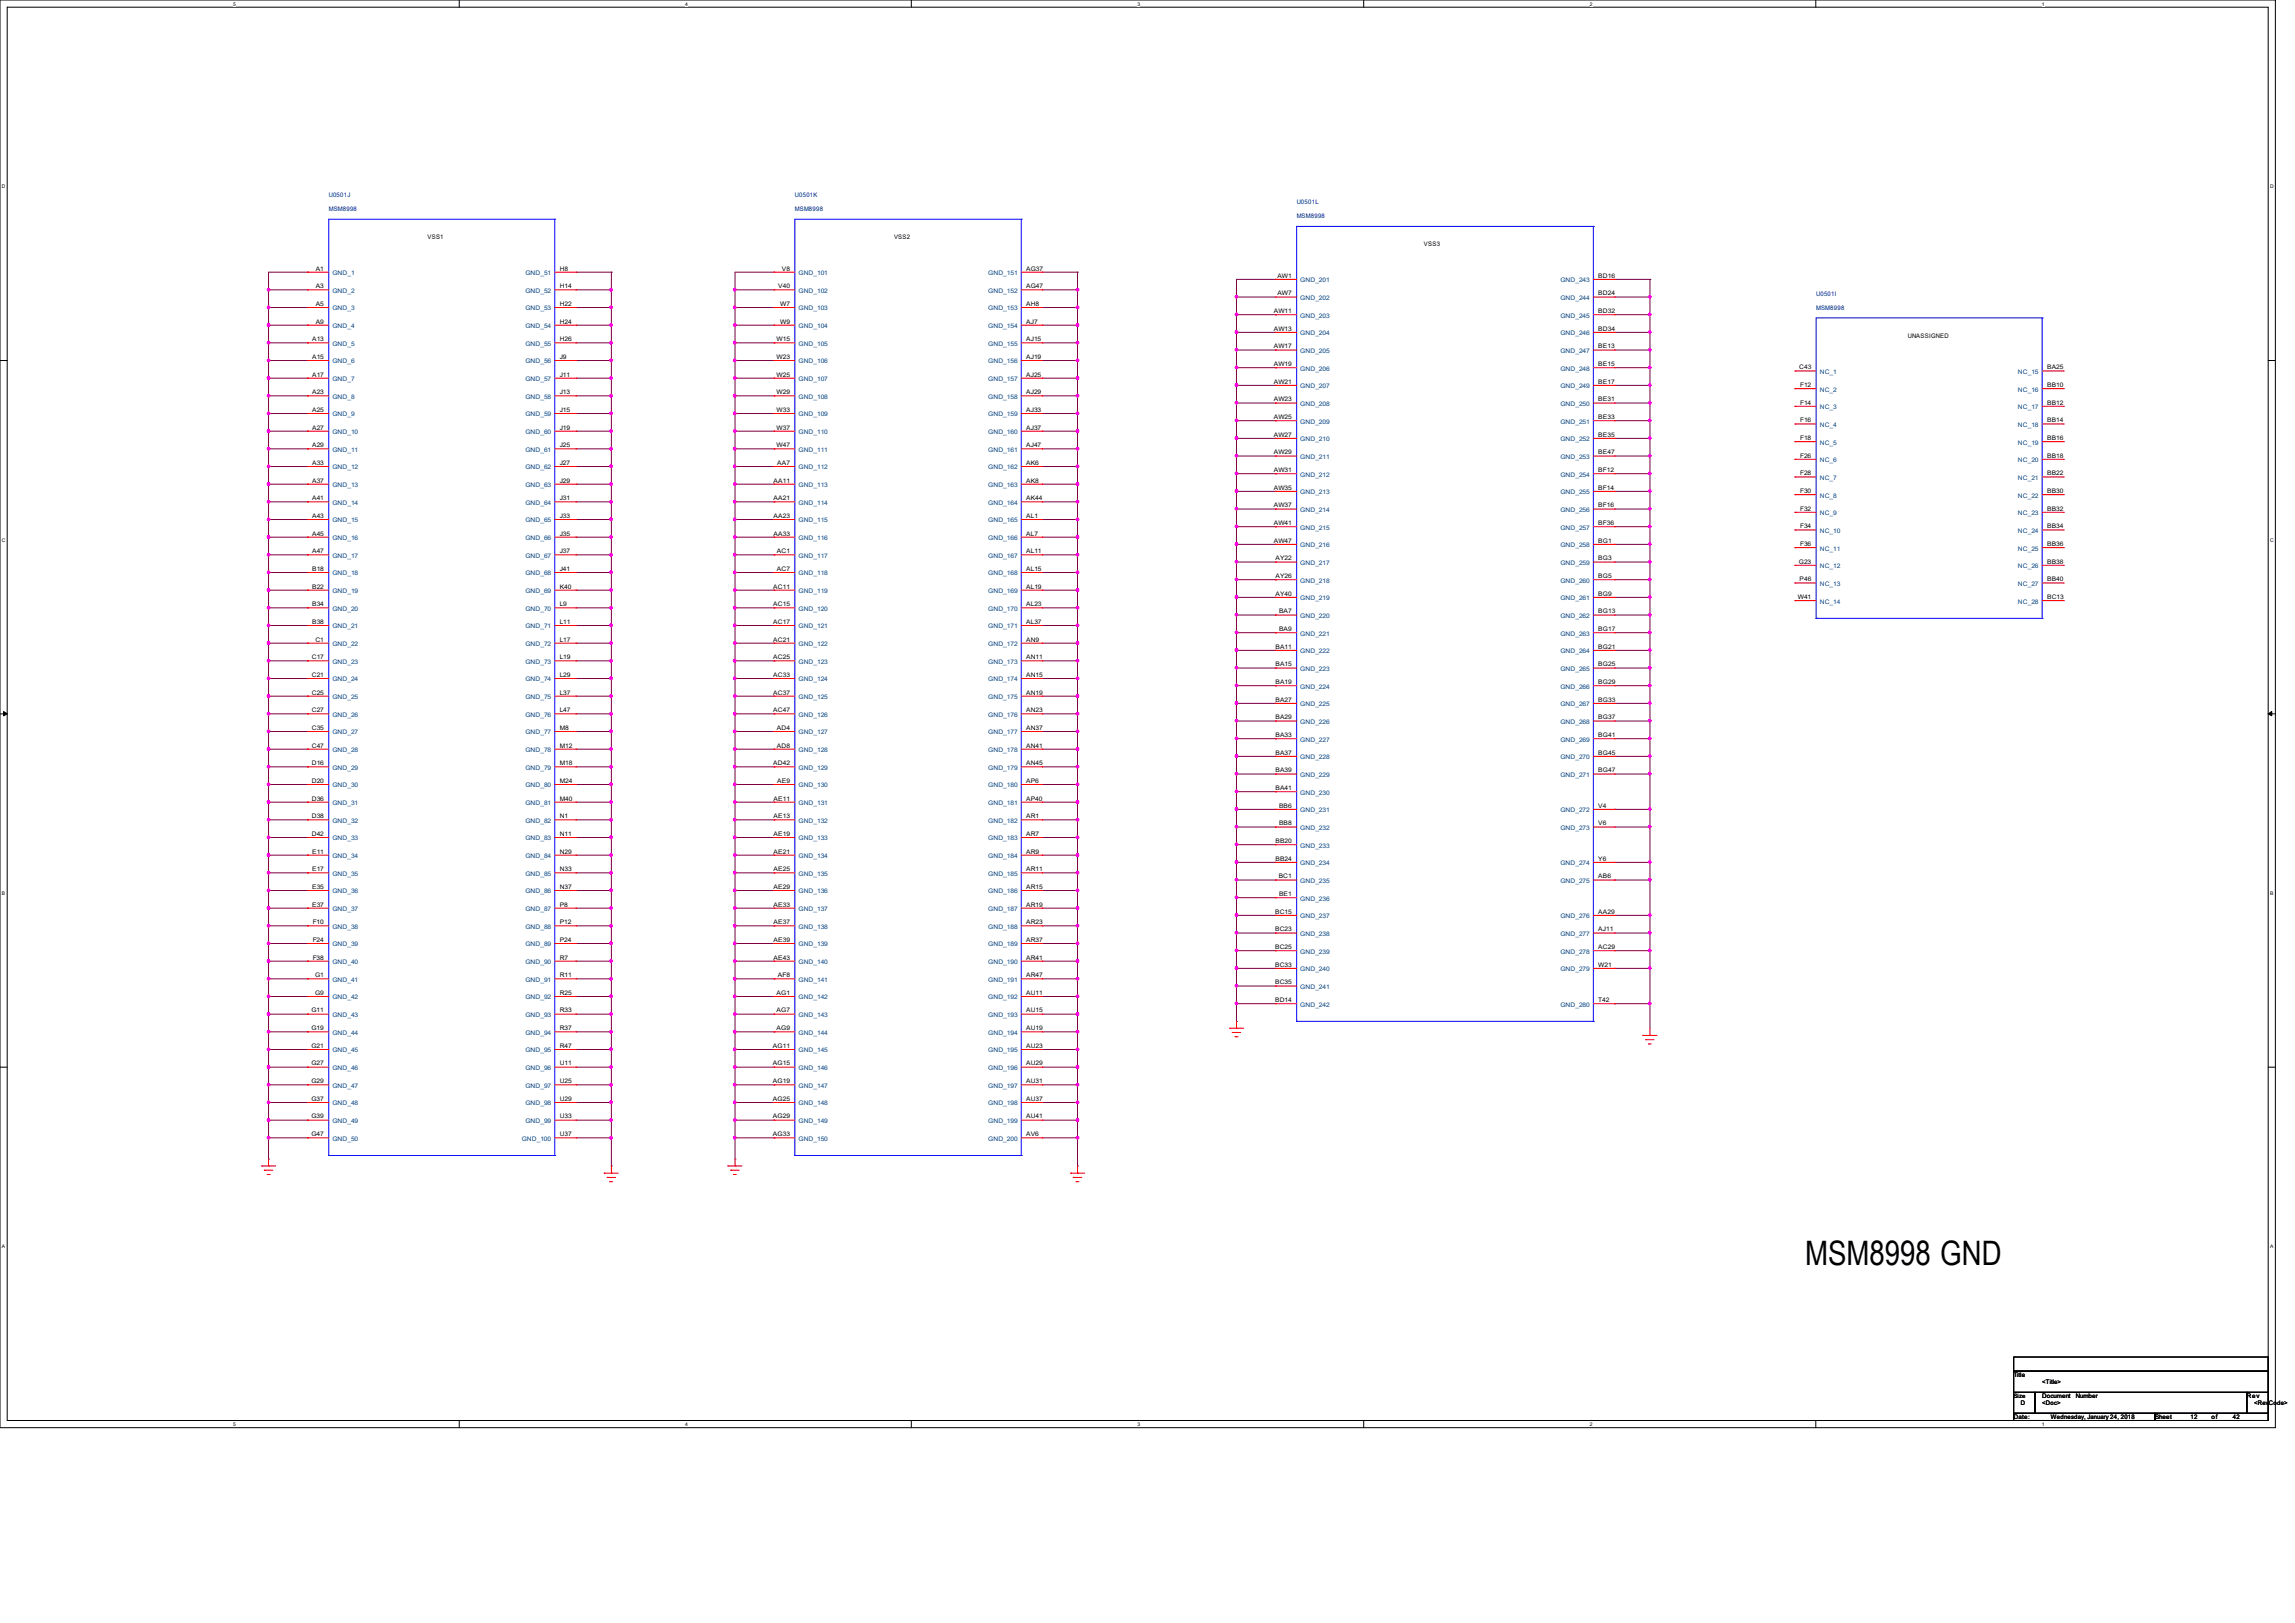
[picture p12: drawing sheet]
<svg xmlns="http://www.w3.org/2000/svg" width="297mm" height="210mm" viewBox="0 0 297 210" stroke-linecap="round" stroke-linejoin="round" font-family="sans-serif">
<defs><g id="words">
<text font-size="4.4" x="233.6" y="163.7">MSM8998 GND</text>
<g font-size=".8" fill="#000080">
<text x="42.5" y="25.5">U0501J</text>
<text x="42.5" y="27.3">MSM8998</text>
<text x="102.9" y="25.5">U0501K</text>
<text x="102.9" y="27.3">MSM8998</text>
<text x="167.8" y="26.4">U0501L</text>
<text x="167.8" y="28.2">MSM8998</text>
<text x="235" y="38.3">U0501I</text>
<text x="235" y="40.1">MSM8998</text>
</g>
<g font-size=".8">
<text x="40.9" y="35">A1</text>
<text x="55.3" y="30.9">VSS1</text>
<text x="72.4" y="35">H8</text>
<text x="101.2" y="35">V8</text>
<text x="115.7" y="30.9">VSS2</text>
<text x="132.8" y="35">AG37</text>
<text x="165.3" y="35.9">AW1</text>
<text x="184.3" y="31.9">VSS3</text>
<text x="206.8" y="35.9">BD16</text>
<text x="40.9" y="37.3">A3</text>
<text x="40.9" y="39.6">A5</text>
<text x="40.9" y="41.9">A9</text>
<text x="72.4" y="37.3">H14</text>
<text x="72.4" y="39.6">H22</text>
<text x="72.4" y="41.9">H24</text>
<text x="100.7" y="37.3">V40</text>
<text x="101" y="39.6">W7</text>
<text x="101" y="41.9">W9</text>
<text x="132.8" y="37.3">AG47</text>
<text x="132.8" y="39.6">AH8</text>
<text x="132.8" y="41.9">AJ7</text>
<text x="164.9" y="40.5">AW11</text>
<text x="165.3" y="38.2">AW7</text>
<text x="206.8" y="38.2">BD24</text>
<text x="206.8" y="40.5">BD32</text>
<text x="40.4" y="44.2">A13</text>
<text x="40.4" y="46.4">A15</text>
<text x="72.4" y="44.2">H26</text>
<text x="72.4" y="46.4">J9</text>
<text x="100.5" y="44.2">W15</text>
<text x="100.5" y="46.4">W23</text>
<text x="132.8" y="44.2">AJ15</text>
<text x="132.8" y="46.4">AJ19</text>
<text x="164.9" y="42.8">AW13</text>
<text x="164.9" y="45.1">AW17</text>
<text x="164.9" y="47.4">AW19</text>
<text x="206.8" y="42.8">BD34</text>
<text x="206.8" y="45.1">BE13</text>
<text x="206.8" y="47.4">BE15</text>
<text x="232.8" y="47.8">C43</text>
<text x="246.9" y="43.8">UNASSIGNED</text>
<text x="264.9" y="47.8">BA25</text>
<text x="40.4" y="48.7">A17</text>
<text x="40.4" y="51">A23</text>
<text x="40.4" y="53.3">A25</text>
<text x="72.4" y="48.7">J11</text>
<text x="72.4" y="51">J13</text>
<text x="72.4" y="53.3">J15</text>
<text x="100.5" y="48.7">W25</text>
<text x="100.5" y="51">W29</text>
<text x="100.5" y="53.3">W33</text>
<text x="132.8" y="48.7">AJ25</text>
<text x="132.8" y="51">AJ29</text>
<text x="132.8" y="53.3">AJ33</text>
<text x="164.9" y="49.7">AW21</text>
<text x="164.9" y="51.9">AW23</text>
<text x="206.8" y="49.7">BE17</text>
<text x="206.8" y="51.9">BE31</text>
<text x="233" y="50.1">F12</text>
<text x="233" y="52.4">F14</text>
<text x="264.9" y="50.1">BB10</text>
<text x="264.9" y="52.4">BB12</text>
<text x="40.4" y="55.6">A27</text>
<text x="40.4" y="57.9">A29</text>
<text x="72.4" y="55.6">J19</text>
<text x="72.4" y="57.9">J25</text>
<text x="100.5" y="55.6">W37</text>
<text x="100.5" y="57.9">W47</text>
<text x="132.8" y="55.6">AJ37</text>
<text x="132.8" y="57.9">AJ47</text>
<text x="164.9" y="54.2">AW25</text>
<text x="164.9" y="56.5">AW27</text>
<text x="164.9" y="58.8">AW29</text>
<text x="206.8" y="54.2">BE33</text>
<text x="206.8" y="56.5">BE35</text>
<text x="206.8" y="58.8">BE47</text>
<text x="233" y="54.7">F16</text>
<text x="233" y="56.9">F18</text>
<text x="233" y="59.2">F26</text>
<text x="264.9" y="54.7">BB14</text>
<text x="264.9" y="56.9">BB16</text>
<text x="264.9" y="59.2">BB18</text>
<text x="40.4" y="60.2">A33</text>
<text x="40.4" y="62.4">A37</text>
<text x="40.4" y="64.7">A41</text>
<text x="72.4" y="60.2">J27</text>
<text x="72.4" y="62.4">J29</text>
<text x="72.4" y="64.7">J31</text>
<text x="100.1" y="62.4">AA11</text>
<text x="100.1" y="64.7">AA21</text>
<text x="100.6" y="60.2">AA7</text>
<text x="132.8" y="60.2">AK6</text>
<text x="132.8" y="62.4">AK8</text>
<text x="132.8" y="64.7">AK44</text>
<text x="164.9" y="61.1">AW31</text>
<text x="164.9" y="63.4">AW35</text>
<text x="164.9" y="65.7">AW37</text>
<text x="206.8" y="61.1">BF12</text>
<text x="206.8" y="63.4">BF14</text>
<text x="206.8" y="65.7">BF16</text>
<text x="233" y="61.5">F28</text>
<text x="233" y="63.8">F30</text>
<text x="264.9" y="61.5">BB22</text>
<text x="264.9" y="63.8">BB30</text>
<text x="40.4" y="67">A43</text>
<text x="40.4" y="69.3">A45</text>
<text x="40.4" y="71.6">A47</text>
<text x="72.4" y="67">J33</text>
<text x="72.4" y="69.3">J35</text>
<text x="72.4" y="71.6">J37</text>
<text x="100.1" y="67">AA23</text>
<text x="100.1" y="69.3">AA33</text>
<text x="100.5" y="71.6">AC1</text>
<text x="132.8" y="67">AL1</text>
<text x="132.8" y="69.3">AL7</text>
<text x="132.8" y="71.6">AL11</text>
<text x="164.9" y="67.9">AW41</text>
<text x="164.9" y="70.2">AW47</text>
<text x="206.8" y="67.9">BF36</text>
<text x="206.8" y="70.2">BG1</text>
<text x="233" y="66.1">F32</text>
<text x="233" y="68.4">F34</text>
<text x="233" y="70.7">F36</text>
<text x="264.9" y="66.1">BB32</text>
<text x="264.9" y="68.4">BB34</text>
<text x="264.9" y="70.7">BB36</text>
<text x="40.4" y="73.9">B18</text>
<text x="40.4" y="76.2">B22</text>
<text x="72.4" y="73.9">J41</text>
<text x="72.4" y="76.2">K40</text>
<text x="100.1" y="76.2">AC11</text>
<text x="100.5" y="73.9">AC7</text>
<text x="132.8" y="73.9">AL15</text>
<text x="132.8" y="76.2">AL19</text>
<text x="165.1" y="72.5">AY22</text>
<text x="165.1" y="74.8">AY26</text>
<text x="165.1" y="77.1">AY40</text>
<text x="206.8" y="72.5">BG3</text>
<text x="206.8" y="74.8">BG5</text>
<text x="206.8" y="77.1">BG9</text>
<text x="232.7" y="77.5">W41</text>
<text x="232.8" y="72.9">G23</text>
<text x="232.9" y="75.2">P46</text>
<text x="264.9" y="72.9">BB38</text>
<text x="264.9" y="75.2">BB40</text>
<text x="264.9" y="77.5">BC13</text>
<text x="40.4" y="78.4">B34</text>
<text x="40.4" y="80.7">B38</text>
<text x="40.8" y="83">C1</text>
<text x="72.4" y="78.4">L9</text>
<text x="72.4" y="80.7">L11</text>
<text x="72.4" y="83">L17</text>
<text x="100.1" y="78.4">AC15</text>
<text x="100.1" y="80.7">AC17</text>
<text x="100.1" y="83">AC21</text>
<text x="132.8" y="78.4">AL23</text>
<text x="132.8" y="80.7">AL37</text>
<text x="132.8" y="83">AN9</text>
<text x="165.1" y="83.9">BA11</text>
<text x="165.5" y="79.4">BA7</text>
<text x="165.5" y="81.7">BA9</text>
<text x="206.8" y="79.4">BG13</text>
<text x="206.8" y="81.7">BG17</text>
<text x="206.8" y="83.9">BG21</text>
<text x="40.3" y="85.3">C17</text>
<text x="40.3" y="87.6">C21</text>
<text x="40.3" y="89.9">C25</text>
<text x="72.4" y="85.3">L19</text>
<text x="72.4" y="87.6">L29</text>
<text x="72.4" y="89.9">L37</text>
<text x="100.1" y="85.3">AC25</text>
<text x="100.1" y="87.6">AC33</text>
<text x="100.1" y="89.9">AC37</text>
<text x="132.8" y="85.3">AN11</text>
<text x="132.8" y="87.6">AN15</text>
<text x="132.8" y="89.9">AN19</text>
<text x="165.1" y="86.2">BA15</text>
<text x="165.1" y="88.5">BA19</text>
<text x="206.8" y="86.2">BG25</text>
<text x="206.8" y="88.5">BG29</text>
<text x="40.3" y="92.2">C27</text>
<text x="40.3" y="94.4">C35</text>
<text x="72.4" y="92.2">L47</text>
<text x="72.4" y="94.4">M8</text>
<text x="100.1" y="92.2">AC47</text>
<text x="100.5" y="94.4">AD4</text>
<text x="132.8" y="92.2">AN23</text>
<text x="132.8" y="94.4">AN37</text>
<text x="165.1" y="90.8">BA27</text>
<text x="165.1" y="93.1">BA29</text>
<text x="165.1" y="95.4">BA33</text>
<text x="206.8" y="90.8">BG33</text>
<text x="206.8" y="93.1">BG37</text>
<text x="206.8" y="95.4">BG41</text>
<text x="40.3" y="96.7">C47</text>
<text x="40.3" y="99">D16</text>
<text x="40.3" y="101.3">D20</text>
<text x="72.4" y="96.7">M12</text>
<text x="72.4" y="99">M18</text>
<text x="72.4" y="101.3">M24</text>
<text x="100.1" y="99">AD42</text>
<text x="100.5" y="96.7">AD8</text>
<text x="100.6" y="101.3">AE9</text>
<text x="132.8" y="96.7">AN41</text>
<text x="132.8" y="99">AN45</text>
<text x="132.8" y="101.3">AP6</text>
<text x="165.1" y="97.7">BA37</text>
<text x="165.1" y="99.9">BA39</text>
<text x="206.8" y="97.7">BG45</text>
<text x="206.8" y="99.9">BG47</text>
<text x="40.3" y="103.6">D36</text>
<text x="40.3" y="105.9">D38</text>
<text x="72.4" y="103.6">M40</text>
<text x="72.4" y="105.9">N1</text>
<text x="100.1" y="103.6">AE11</text>
<text x="100.1" y="105.9">AE13</text>
<text x="132.8" y="103.6">AP40</text>
<text x="132.8" y="105.9">AR1</text>
<text x="165.1" y="102.2">BA41</text>
<text x="165.5" y="104.5">BB6</text>
<text x="165.5" y="106.8">BB8</text>
<text x="206.8" y="104.5">V4</text>
<text x="206.8" y="106.8">V6</text>
<text x="40.3" y="108.2">D42</text>
<text x="40.4" y="110.4">E11</text>
<text x="40.4" y="112.7">E17</text>
<text x="72.4" y="108.2">N11</text>
<text x="72.4" y="110.4">N29</text>
<text x="72.4" y="112.7">N33</text>
<text x="100.1" y="108.2">AE19</text>
<text x="100.1" y="110.4">AE21</text>
<text x="100.1" y="112.7">AE25</text>
<text x="132.8" y="108.2">AR7</text>
<text x="132.8" y="110.4">AR9</text>
<text x="132.8" y="112.7">AR11</text>
<text x="165.1" y="109.1">BB20</text>
<text x="165.1" y="111.4">BB24</text>
<text x="165.5" y="113.7">BC1</text>
<text x="206.8" y="111.4">Y6</text>
<text x="206.8" y="113.7">AB6</text>
<text x="40.4" y="115">E35</text>
<text x="40.4" y="117.3">E37</text>
<text x="40.5" y="119.6">F10</text>
<text x="72.4" y="115">N37</text>
<text x="72.4" y="117.3">P8</text>
<text x="72.4" y="119.6">P12</text>
<text x="100.1" y="115">AE29</text>
<text x="100.1" y="117.3">AE33</text>
<text x="100.1" y="119.6">AE37</text>
<text x="132.8" y="115">AR15</text>
<text x="132.8" y="117.3">AR19</text>
<text x="132.8" y="119.6">AR23</text>
<text x="165" y="118.2">BC15</text>
<text x="165.5" y="115.9">BE1</text>
<text x="206.8" y="118.2">AA29</text>
<text x="40.5" y="121.9">F24</text>
<text x="40.5" y="124.2">F38</text>
<text x="72.4" y="121.9">P24</text>
<text x="72.4" y="124.2">R7</text>
<text x="100.1" y="121.9">AE39</text>
<text x="100.1" y="124.2">AE43</text>
<text x="132.8" y="121.9">AR37</text>
<text x="132.8" y="124.2">AR41</text>
<text x="165" y="120.5">BC23</text>
<text x="165" y="122.8">BC25</text>
<text x="165" y="125.1">BC33</text>
<text x="206.8" y="120.5">AJ11</text>
<text x="206.8" y="122.8">AC29</text>
<text x="206.8" y="125.1">W21</text>
<text x="40.3" y="131">G11</text>
<text x="40.8" y="126.4">G1</text>
<text x="40.8" y="128.7">G9</text>
<text x="72.4" y="126.4">R11</text>
<text x="72.4" y="128.7">R25</text>
<text x="72.4" y="131">R33</text>
<text x="100.5" y="128.7">AG1</text>
<text x="100.5" y="131">AG7</text>
<text x="100.7" y="126.4">AF8</text>
<text x="132.8" y="126.4">AR47</text>
<text x="132.8" y="128.7">AU11</text>
<text x="132.8" y="131">AU15</text>
<text x="165" y="127.4">BC35</text>
<text x="165" y="129.7">BD14</text>
<text x="206.8" y="129.7">T42</text>
<text x="40.3" y="133.3">G19</text>
<text x="40.3" y="135.6">G21</text>
<text x="40.3" y="137.9">G27</text>
<text x="72.4" y="133.3">R37</text>
<text x="72.4" y="135.6">R47</text>
<text x="72.4" y="137.9">U11</text>
<text x="100" y="135.6">AG11</text>
<text x="100" y="137.9">AG15</text>
<text x="100.5" y="133.3">AG9</text>
<text x="132.8" y="133.3">AU19</text>
<text x="132.8" y="135.6">AU23</text>
<text x="132.8" y="137.9">AU29</text>
<text x="40.3" y="140.2">G29</text>
<text x="40.3" y="142.4">G37</text>
<text x="72.4" y="140.2">U25</text>
<text x="72.4" y="142.4">U29</text>
<text x="100" y="140.2">AG19</text>
<text x="100" y="142.4">AG25</text>
<text x="132.8" y="140.2">AU31</text>
<text x="132.8" y="142.4">AU37</text>
<text x="40.3" y="144.7">G39</text>
<text x="40.3" y="147">G47</text>
<text x="72.4" y="144.7">U33</text>
<text x="72.4" y="147">U37</text>
<text x="100" y="144.7">AG29</text>
<text x="100" y="147">AG33</text>
<text x="132.8" y="144.7">AU41</text>
<text x="132.8" y="147">AV6</text>
<text x="260.6" y="178.2">Title</text>
<text x="264.3" y="179.1">&lt;Title&gt;</text>
<text x="260.6" y="180.9">Size</text>
<text x="260.6" y="183.6">Date:</text>
<text x="261.5" y="181.8">D</text>
<text x="264.3" y="180.9">Document</text>
<text x="264.3" y="181.8">&lt;Doc&gt;</text>
<text x="265.4" y="183.6">Wednesday, January 24, 2018</text>
<text x="268.6" y="180.9">Number</text>
<text x="278.9" y="183.6">Sheet</text>
<text x="283.5" y="183.6">12</text>
<text x="286.2" y="183.6">of</text>
<text x="289" y="183.6">42</text>
<text x="290.8" y="180.9">Rev</text>
<text x="291.7" y="181.8">&lt;RevCode&gt;</text>
</g>
<g font-size=".8" fill="#004080">
<text x="43" y="35.6">GND_1</text>
<text x="68" y="35.6">GND_51</text>
<text x="103.3" y="35.6">GND_101</text>
<text x="127.9" y="35.6">GND_151</text>
<text x="43" y="37.9">GND_2</text>
<text x="43" y="40.2">GND_3</text>
<text x="68" y="37.9">GND_52</text>
<text x="68" y="40.2">GND_53</text>
<text x="103.3" y="37.9">GND_102</text>
<text x="103.3" y="40.2">GND_103</text>
<text x="127.9" y="37.9">GND_152</text>
<text x="127.9" y="40.2">GND_153</text>
<text x="168.3" y="36.5">GND_201</text>
<text x="168.3" y="38.8">GND_202</text>
<text x="168.3" y="41.1">GND_203</text>
<text x="201.9" y="36.5">GND_243</text>
<text x="201.9" y="38.8">GND_244</text>
<text x="201.9" y="41.1">GND_245</text>
<text x="43" y="42.5">GND_4</text>
<text x="43" y="44.7">GND_5</text>
<text x="43" y="47">GND_6</text>
<text x="68" y="42.5">GND_54</text>
<text x="68" y="44.7">GND_55</text>
<text x="68" y="47">GND_56</text>
<text x="103.3" y="42.5">GND_104</text>
<text x="103.3" y="44.7">GND_105</text>
<text x="103.3" y="47">GND_106</text>
<text x="127.9" y="42.5">GND_154</text>
<text x="127.9" y="44.7">GND_155</text>
<text x="127.9" y="47">GND_156</text>
<text x="168.3" y="43.4">GND_204</text>
<text x="168.3" y="45.7">GND_205</text>
<text x="168.3" y="48">GND_206</text>
<text x="201.9" y="43.4">GND_246</text>
<text x="201.9" y="45.7">GND_247</text>
<text x="201.9" y="48">GND_248</text>
<text x="43" y="49.3">GND_7</text>
<text x="43" y="51.6">GND_8</text>
<text x="43" y="53.9">GND_9</text>
<text x="68" y="49.3">GND_57</text>
<text x="68" y="51.6">GND_58</text>
<text x="68" y="53.9">GND_59</text>
<text x="103.3" y="49.3">GND_107</text>
<text x="103.3" y="51.6">GND_108</text>
<text x="103.3" y="53.9">GND_109</text>
<text x="127.9" y="49.3">GND_157</text>
<text x="127.9" y="51.6">GND_158</text>
<text x="127.9" y="53.9">GND_159</text>
<text x="168.3" y="50.2">GND_207</text>
<text x="168.3" y="52.5">GND_208</text>
<text x="201.9" y="50.2">GND_249</text>
<text x="201.9" y="52.5">GND_250</text>
<text x="235.5" y="48.4">NC_1</text>
<text x="235.5" y="50.7">NC_2</text>
<text x="235.5" y="53">NC_3</text>
<text x="261.2" y="48.4">NC_15</text>
<text x="261.2" y="50.7">NC_16</text>
<text x="261.2" y="53">NC_17</text>
<text x="43" y="56.2">GND_10</text>
<text x="43" y="58.5">GND_11</text>
<text x="68" y="56.2">GND_60</text>
<text x="68" y="58.5">GND_61</text>
<text x="103.3" y="56.2">GND_110</text>
<text x="103.3" y="58.5">GND_111</text>
<text x="127.9" y="56.2">GND_160</text>
<text x="127.9" y="58.5">GND_161</text>
<text x="168.3" y="54.8">GND_209</text>
<text x="168.3" y="57.1">GND_210</text>
<text x="168.3" y="59.4">GND_211</text>
<text x="201.9" y="54.8">GND_251</text>
<text x="201.9" y="57.1">GND_252</text>
<text x="201.9" y="59.4">GND_253</text>
<text x="235.5" y="55.2">NC_4</text>
<text x="235.5" y="57.5">NC_5</text>
<text x="235.5" y="59.8">NC_6</text>
<text x="261.2" y="55.2">NC_18</text>
<text x="261.2" y="57.5">NC_19</text>
<text x="261.2" y="59.8">NC_20</text>
<text x="43" y="60.7">GND_12</text>
<text x="43" y="63">GND_13</text>
<text x="43" y="65.3">GND_14</text>
<text x="68" y="60.7">GND_62</text>
<text x="68" y="63">GND_63</text>
<text x="68" y="65.3">GND_64</text>
<text x="103.3" y="60.7">GND_112</text>
<text x="103.3" y="63">GND_113</text>
<text x="103.3" y="65.3">GND_114</text>
<text x="127.9" y="60.7">GND_162</text>
<text x="127.9" y="63">GND_163</text>
<text x="127.9" y="65.3">GND_164</text>
<text x="168.3" y="61.7">GND_212</text>
<text x="168.3" y="64">GND_213</text>
<text x="201.9" y="61.7">GND_254</text>
<text x="201.9" y="64">GND_255</text>
<text x="235.5" y="62.1">NC_7</text>
<text x="235.5" y="64.4">NC_8</text>
<text x="261.2" y="62.1">NC_21</text>
<text x="261.2" y="64.4">NC_22</text>
<text x="43" y="67.6">GND_15</text>
<text x="43" y="69.9">GND_16</text>
<text x="68" y="67.6">GND_65</text>
<text x="68" y="69.9">GND_66</text>
<text x="103.3" y="67.6">GND_115</text>
<text x="103.3" y="69.9">GND_116</text>
<text x="127.9" y="67.6">GND_165</text>
<text x="127.9" y="69.9">GND_166</text>
<text x="168.3" y="66.2">GND_214</text>
<text x="168.3" y="68.5">GND_215</text>
<text x="168.3" y="70.8">GND_216</text>
<text x="201.9" y="66.2">GND_256</text>
<text x="201.9" y="68.5">GND_257</text>
<text x="201.9" y="70.8">GND_258</text>
<text x="235.5" y="66.7">NC_9</text>
<text x="235.5" y="69">NC_10</text>
<text x="235.5" y="71.2">NC_11</text>
<text x="261.2" y="66.7">NC_23</text>
<text x="261.2" y="69">NC_24</text>
<text x="261.2" y="71.2">NC_25</text>
<text x="43" y="72.2">GND_17</text>
<text x="43" y="74.5">GND_18</text>
<text x="43" y="76.7">GND_19</text>
<text x="68" y="72.2">GND_67</text>
<text x="68" y="74.5">GND_68</text>
<text x="68" y="76.7">GND_69</text>
<text x="103.3" y="72.2">GND_117</text>
<text x="103.3" y="74.5">GND_118</text>
<text x="103.3" y="76.7">GND_119</text>
<text x="127.9" y="72.2">GND_167</text>
<text x="127.9" y="74.5">GND_168</text>
<text x="127.9" y="76.7">GND_169</text>
<text x="168.3" y="73.1">GND_217</text>
<text x="168.3" y="75.4">GND_218</text>
<text x="168.3" y="77.7">GND_219</text>
<text x="201.9" y="73.1">GND_259</text>
<text x="201.9" y="75.4">GND_260</text>
<text x="201.9" y="77.7">GND_261</text>
<text x="235.5" y="73.5">NC_12</text>
<text x="235.5" y="75.8">NC_13</text>
<text x="261.2" y="73.5">NC_26</text>
<text x="261.2" y="75.8">NC_27</text>
<text x="43" y="79">GND_20</text>
<text x="43" y="81.3">GND_21</text>
<text x="43" y="83.6">GND_22</text>
<text x="68" y="79">GND_70</text>
<text x="68" y="81.3">GND_71</text>
<text x="68" y="83.6">GND_72</text>
<text x="103.3" y="79">GND_120</text>
<text x="103.3" y="81.3">GND_121</text>
<text x="103.3" y="83.6">GND_122</text>
<text x="127.9" y="79">GND_170</text>
<text x="127.9" y="81.3">GND_171</text>
<text x="127.9" y="83.6">GND_172</text>
<text x="168.3" y="80">GND_220</text>
<text x="168.3" y="82.3">GND_221</text>
<text x="201.9" y="80">GND_262</text>
<text x="201.9" y="82.3">GND_263</text>
<text x="235.5" y="78.1">NC_14</text>
<text x="261.2" y="78.1">NC_28</text>
<text x="43" y="85.9">GND_23</text>
<text x="43" y="88.2">GND_24</text>
<text x="68" y="85.9">GND_73</text>
<text x="68" y="88.2">GND_74</text>
<text x="103.3" y="85.9">GND_123</text>
<text x="103.3" y="88.2">GND_124</text>
<text x="127.9" y="85.9">GND_173</text>
<text x="127.9" y="88.2">GND_174</text>
<text x="168.3" y="84.5">GND_222</text>
<text x="168.3" y="86.8">GND_223</text>
<text x="168.3" y="89.1">GND_224</text>
<text x="201.9" y="84.5">GND_264</text>
<text x="201.9" y="86.8">GND_265</text>
<text x="201.9" y="89.1">GND_266</text>
<text x="43" y="90.5">GND_25</text>
<text x="43" y="92.7">GND_26</text>
<text x="43" y="95">GND_27</text>
<text x="68" y="90.5">GND_75</text>
<text x="68" y="92.7">GND_76</text>
<text x="68" y="95">GND_77</text>
<text x="103.3" y="90.5">GND_125</text>
<text x="103.3" y="92.7">GND_126</text>
<text x="103.3" y="95">GND_127</text>
<text x="127.9" y="90.5">GND_175</text>
<text x="127.9" y="92.7">GND_176</text>
<text x="127.9" y="95">GND_177</text>
<text x="168.3" y="91.4">GND_225</text>
<text x="168.3" y="93.7">GND_226</text>
<text x="168.3" y="96">GND_227</text>
<text x="201.9" y="91.4">GND_267</text>
<text x="201.9" y="93.7">GND_268</text>
<text x="201.9" y="96">GND_269</text>
<text x="43" y="97.3">GND_28</text>
<text x="43" y="99.6">GND_29</text>
<text x="43" y="101.9">GND_30</text>
<text x="68" y="97.3">GND_78</text>
<text x="68" y="99.6">GND_79</text>
<text x="68" y="101.9">GND_80</text>
<text x="103.3" y="97.3">GND_128</text>
<text x="103.3" y="99.6">GND_129</text>
<text x="103.3" y="101.9">GND_130</text>
<text x="127.9" y="97.3">GND_178</text>
<text x="127.9" y="99.6">GND_179</text>
<text x="127.9" y="101.9">GND_180</text>
<text x="168.3" y="98.3">GND_228</text>
<text x="168.3" y="100.5">GND_229</text>
<text x="201.9" y="98.3">GND_270</text>
<text x="201.9" y="100.5">GND_271</text>
<text x="43" y="104.2">GND_31</text>
<text x="43" y="106.5">GND_32</text>
<text x="68" y="104.2">GND_81</text>
<text x="68" y="106.5">GND_82</text>
<text x="103.3" y="104.2">GND_131</text>
<text x="103.3" y="106.5">GND_132</text>
<text x="127.9" y="104.2">GND_181</text>
<text x="127.9" y="106.5">GND_182</text>
<text x="168.3" y="102.8">GND_230</text>
<text x="168.3" y="105.1">GND_231</text>
<text x="168.3" y="107.4">GND_232</text>
<text x="201.9" y="105.1">GND_272</text>
<text x="201.9" y="107.4">GND_273</text>
<text x="43" y="108.8">GND_33</text>
<text x="43" y="111">GND_34</text>
<text x="43" y="113.3">GND_35</text>
<text x="68" y="108.8">GND_83</text>
<text x="68" y="111">GND_84</text>
<text x="68" y="113.3">GND_85</text>
<text x="103.3" y="108.8">GND_133</text>
<text x="103.3" y="111">GND_134</text>
<text x="103.3" y="113.3">GND_135</text>
<text x="127.9" y="108.8">GND_183</text>
<text x="127.9" y="111">GND_184</text>
<text x="127.9" y="113.3">GND_185</text>
<text x="168.3" y="109.7">GND_233</text>
<text x="168.3" y="112">GND_234</text>
<text x="201.9" y="112">GND_274</text>
<text x="43" y="115.6">GND_36</text>
<text x="43" y="117.9">GND_37</text>
<text x="68" y="115.6">GND_86</text>
<text x="68" y="117.9">GND_87</text>
<text x="103.3" y="115.6">GND_136</text>
<text x="103.3" y="117.9">GND_137</text>
<text x="127.9" y="115.6">GND_186</text>
<text x="127.9" y="117.9">GND_187</text>
<text x="168.3" y="114.3">GND_235</text>
<text x="168.3" y="116.5">GND_236</text>
<text x="168.3" y="118.8">GND_237</text>
<text x="201.9" y="114.3">GND_275</text>
<text x="201.9" y="118.8">GND_276</text>
<text x="43" y="120.2">GND_38</text>
<text x="43" y="122.5">GND_39</text>
<text x="43" y="124.8">GND_40</text>
<text x="68" y="120.2">GND_88</text>
<text x="68" y="122.5">GND_89</text>
<text x="68" y="124.8">GND_90</text>
<text x="103.3" y="120.2">GND_138</text>
<text x="103.3" y="122.5">GND_139</text>
<text x="103.3" y="124.8">GND_140</text>
<text x="127.9" y="120.2">GND_188</text>
<text x="127.9" y="122.5">GND_189</text>
<text x="127.9" y="124.8">GND_190</text>
<text x="168.3" y="121.1">GND_238</text>
<text x="168.3" y="123.4">GND_239</text>
<text x="168.3" y="125.7">GND_240</text>
<text x="201.9" y="121.1">GND_277</text>
<text x="201.9" y="123.4">GND_278</text>
<text x="201.9" y="125.7">GND_279</text>
<text x="43" y="127">GND_41</text>
<text x="43" y="129.3">GND_42</text>
<text x="43" y="131.6">GND_43</text>
<text x="68" y="127">GND_91</text>
<text x="68" y="129.3">GND_92</text>
<text x="68" y="131.6">GND_93</text>
<text x="103.3" y="127">GND_141</text>
<text x="103.3" y="129.3">GND_142</text>
<text x="103.3" y="131.6">GND_143</text>
<text x="127.9" y="127">GND_191</text>
<text x="127.9" y="129.3">GND_192</text>
<text x="127.9" y="131.6">GND_193</text>
<text x="168.3" y="128">GND_241</text>
<text x="168.3" y="130.3">GND_242</text>
<text x="201.9" y="130.3">GND_280</text>
<text x="43" y="133.9">GND_44</text>
<text x="43" y="136.2">GND_45</text>
<text x="68" y="133.9">GND_94</text>
<text x="68" y="136.2">GND_95</text>
<text x="103.3" y="133.9">GND_144</text>
<text x="103.3" y="136.2">GND_145</text>
<text x="127.9" y="133.9">GND_194</text>
<text x="127.9" y="136.2">GND_195</text>
<text x="43" y="138.5">GND_46</text>
<text x="43" y="140.8">GND_47</text>
<text x="43" y="143">GND_48</text>
<text x="68" y="138.5">GND_96</text>
<text x="68" y="140.8">GND_97</text>
<text x="68" y="143">GND_98</text>
<text x="103.3" y="138.5">GND_146</text>
<text x="103.3" y="140.8">GND_147</text>
<text x="103.3" y="143">GND_148</text>
<text x="127.9" y="138.5">GND_196</text>
<text x="127.9" y="140.8">GND_197</text>
<text x="127.9" y="143">GND_198</text>
<text x="43" y="145.3">GND_49</text>
<text x="43" y="147.6">GND_50</text>
<text x="67.5" y="147.6">GND_100</text>
<text x="68" y="145.3">GND_99</text>
<text x="103.3" y="145.3">GND_149</text>
<text x="103.3" y="147.6">GND_150</text>
<text x="127.9" y="145.3">GND_199</text>
<text x="127.9" y="147.6">GND_200</text>
</g>
<g font-size=".6">
<text x="30.2" y=".7">5</text>
<text x="88.7" y=".7">4</text>
<text x="147.2" y=".7">3</text>
<text x="205.7" y=".7">2</text>
<text x="264.2" y=".7">1</text>
<text x=".3" y="24.4">D</text>
<text x="293.8" y="24.4">D</text>
<text x=".3" y="70.1">C</text>
<text x="293.8" y="70.1">C</text>
<text x=".3" y="115.8">B</text>
<text x="293.8" y="115.8">B</text>
<text x=".3" y="161.5">A</text>
<text x="293.8" y="161.5">A</text>
<text x="30.2" y="184.5">5</text>
<text x="88.7" y="184.5">4</text>
<text x="147.2" y="184.5">3</text>
<text x="205.7" y="184.5">2</text>
<text x="264.2" y="184.5">1</text>
</g>
</g></defs>
<path d="M0 0h294.5v184.7h-294.5zM.9 .9h292.6v182.9h-292.6z" fill="none" stroke="#000" stroke-width=".13"/>
<g fill="#fff">
<path d="M30.2 .1h.3v.7h-.3z"/>
<path d="M30.2 183.9h.3v.8h-.3z"/>
</g>
<path d="M59.4 0v.9M59.4 183.8v.9" fill="none" stroke="#000" stroke-width=".13"/>
<g fill="#fff">
<path d="M88.7 .1h.3v.7h-.3z"/>
<path d="M88.7 183.9h.3v.8h-.3z"/>
</g>
<path d="M117.9 0v.9M117.9 183.8v.9" fill="none" stroke="#000" stroke-width=".13"/>
<g fill="#fff">
<path d="M147.2 .1h.3v.7h-.3z"/>
<path d="M147.2 183.9h.3v.8h-.3z"/>
</g>
<path d="M176.5 0v.9M176.5 183.8v.9" fill="none" stroke="#000" stroke-width=".13"/>
<g fill="#fff">
<path d="M205.7 .1h.4v.7h-.4z"/>
<path d="M205.7 183.9h.4v.8h-.4z"/>
</g>
<path d="M235 0v.9M235 183.8v.9" fill="none" stroke="#000" stroke-width=".13"/>
<g fill="#fff">
<path d="M264.2 .1h.4v.7h-.4z"/>
<path d="M264.2 183.9h.4v.8h-.4z"/>
<path d="M.3 23.8h.4v.7h-.4z"/>
<path d="M293.8 23.8h.5v.7h-.5z"/>
<path d="M.3 69.5h.4v.7h-.4z"/>
<path d="M293.8 69.5h.5v.7h-.5z"/>
</g>
<path d="M0 46.7h.9M293.5 46.7h1" fill="none" stroke="#000" stroke-width=".13"/>
<g fill="#fff">
<path d="M.3 115.2h.4v.8h-.4z"/>
<path d="M293.8 115.2h.4v.8h-.4z"/>
</g>
<path d="M0 92.4h.9M293.5 92.4h1" fill="none" stroke="#000" stroke-width=".13"/>
<path d="M.5 92.1l.4 .3-.4 .2zM293.5 92.4l.5-.3v.5z" fill="#000" stroke="#000" stroke-width=".13"/>
<g fill="#fff">
<path d="M.3 161h.3v.7h-.3z"/>
<path d="M293.8 161h.4v.7h-.4z"/>
</g>
<path d="M0 138.1h.9M293.5 138.1h1M260.6 175.6h32.9v1.8h-32.9zM260.6 177.4h32.9v2.8h-32.9zM260.6 180.2h2.8v2.7h-2.8zM260.6 182.9h18.3v.9h-18.3zM263.4 180.2h27.4v2.7h-27.4zM278.9 182.9h14.6v.9h-14.6zM290.8 180.2h2.7v2.7h-2.7z" fill="none" stroke="#000" stroke-width=".13"/>
<g fill="none" stroke="#800040" stroke-width=".13">
<path d="M34.8 37.5h.1M34.8 39.8h.1M34.8 37.5h5M34.8 39.8h5M39.8 35.2h.1M39.8 39.8h.1M39.8 35.2h-5v114.8M74.5 35.2h4.6M74.5 37.5h4.6M74.5 39.8h4.6M79.1 37.5h.1M79.1 35.2h.1"/>
<path d="M79.1 39.8h.1M79.1 35.2v115.7M95.1 37.5h.1M95.1 39.8h.1M95.1 37.5h5.1M95.1 39.8h5.1M100.2 35.2h.1M100.2 39.8h.1M100.2 35.2h-5.1v114.8M134.9 35.2h4.5M134.9 37.5h4.5M134.9 39.8h4.5"/>
<path d="M139.4 35.2h.1M139.4 37.5h.1M139.4 39.8h.1M139.4 35.2v115.7M160 38.4h.1M160 38.4h5.1M165.1 36.2h.1M165.1 36.2h-5.1v96M209 38.4h4.5M209 36.2h4.5M213.5 38.4h.1M213.5 36.2h.1"/>
<path d="M213.5 36.2v96.9M34.8 42.1h.1M34.8 44.4h.1M34.8 46.7h.1M34.8 48.9h.1M34.8 51.2h.1M34.8 53.5h.1M34.8 55.8h.1M34.8 58.1h.1M34.8 42.1h5M34.8 44.4h5M34.8 46.7h5"/>
<path d="M34.8 48.9h5M34.8 51.2h5M34.8 53.5h5M34.8 55.8h5M34.8 58.1h5M39.8 42.1h.1M39.8 44.4h.1M39.8 46.7h.1M39.8 48.9h.1M39.8 51.2h.1M39.8 53.5h.1M39.8 55.8h.1"/>
<path d="M39.8 58.1h.1M74.5 42.1h4.6M74.5 44.4h4.6M74.5 46.7h4.6M74.5 48.9h4.6M74.5 51.2h4.6M74.5 53.5h4.6M74.5 55.8h4.6M74.5 58.1h4.6M79.1 42.1h.1M79.1 44.4h.1M79.1 46.7h.1"/>
<path d="M79.1 48.9h.1M79.1 51.2h.1M79.1 53.5h.1M79.1 55.8h.1M79.1 58.1h.1M95.1 42.1h.1M95.1 44.4h.1M95.1 46.7h.1M95.1 48.9h.1M95.1 51.2h.1M95.1 53.5h.1M95.1 55.8h.1"/>
<path d="M95.1 58.1h.1M95.1 42.1h5.1M95.1 44.4h5.1M95.1 46.7h5.1M95.1 48.9h5.1M95.1 51.2h5.1M95.1 53.5h5.1M95.1 55.8h5.1M95.1 58.1h5.1M100.2 42.1h.1M100.2 44.4h.1M100.2 46.7h.1"/>
<path d="M100.2 48.9h.1M100.2 51.2h.1M100.2 53.5h.1M100.2 55.8h.1M100.2 58.1h.1M134.9 42.1h4.5M134.9 44.4h4.5M134.9 46.7h4.5M134.9 48.9h4.5M134.9 51.2h4.5M134.9 53.5h4.5M134.9 55.8h4.5"/>
<path d="M134.9 58.1h4.5M139.4 42.1h.1M139.4 44.4h.1M139.4 46.7h.1M139.4 48.9h.1M139.4 51.2h.1M139.4 53.5h.1M139.4 55.8h.1M139.4 58.1h.1M160 43h.1M160 40.7h.1M160 45.3h.1"/>
<path d="M160 47.6h.1M160 49.9h.1M160 52.2h.1M160 54.4h.1M160 56.7h.1M160 59h.1M160 40.7h5.1M160 43h5.1M160 45.3h5.1M160 47.6h5.1M160 49.9h5.1M160 52.2h5.1"/>
<path d="M160 54.4h5.1M160 56.7h5.1M160 59h5.1M165.1 40.7h.1M165.1 43h.1M165.1 45.3h.1M165.1 47.6h.1M165.1 49.9h.1M165.1 52.2h.1M165.1 54.4h.1M165.1 56.7h.1M165.1 59h.1"/>
<path d="M209 40.7h4.5M209 43h4.5M209 45.3h4.5M209 47.6h4.5M209 49.9h4.5M209 52.2h4.5M209 54.4h4.5M209 56.7h4.5M209 59h4.5M213.5 40.7h.1M213.5 43h.1M213.5 45.3h.1"/>
<path d="M213.5 47.6h.1M213.5 49.9h.1M213.5 52.2h.1M213.5 54.4h.1M213.5 56.7h.1M213.5 59h.1M34.8 60.4h.1M34.8 62.7h.1M34.8 64.9h.1M34.8 67.2h.1M34.8 69.5h.1M34.8 71.8h.1"/>
<path d="M34.8 74.1h.1M34.8 76.4h.1M34.8 78.7h.1M34.8 60.4h5M34.8 62.7h5M34.8 64.9h5M34.8 67.2h5M34.8 69.5h5M34.8 71.8h5M34.8 74.1h5M34.8 76.4h5M34.8 78.7h5"/>
<path d="M39.8 60.4h.1M39.8 62.7h.1M39.8 64.9h.1M39.8 67.2h.1M39.8 69.5h.1M39.8 71.8h.1M39.8 74.1h.1M39.8 76.4h.1M39.8 78.7h.1M74.5 60.4h4.6M74.5 62.7h4.6M74.5 64.9h4.6"/>
<path d="M74.5 67.2h4.6M74.5 69.5h4.6M74.5 71.8h4.6M74.5 74.1h4.6M74.5 76.4h4.6M74.5 78.7h4.6M79.1 60.4h.1M79.1 62.7h.1M79.1 64.9h.1M79.1 67.2h.1M79.1 69.5h.1M79.1 71.8h.1"/>
<path d="M79.1 74.1h.1M79.1 76.4h.1M79.1 78.7h.1M95.1 60.4h.1M95.1 62.7h.1M95.1 64.9h.1M95.1 67.2h.1M95.1 69.5h.1M95.1 71.8h.1M95.1 74.1h.1M95.1 76.4h.1M95.1 78.7h.1"/>
<path d="M95.1 60.4h5.1M95.1 62.7h5.1M95.1 64.9h5.1M95.1 67.2h5.1M95.1 69.5h5.1M95.1 71.8h5.1M95.1 74.1h5.1M95.1 76.4h5.1M95.1 78.7h5.1M100.2 60.4h.1M100.2 62.7h.1M100.2 64.9h.1"/>
<path d="M100.2 67.2h.1M100.2 69.5h.1M100.2 71.8h.1M100.2 74.1h.1M100.2 76.4h.1M100.2 78.7h.1M134.9 60.4h4.5M134.9 62.7h4.5M134.9 64.9h4.5M134.9 67.2h4.5M134.9 69.5h4.5M134.9 71.8h4.5"/>
<path d="M134.9 74.1h4.5M134.9 76.4h4.5M134.9 78.7h4.5M139.4 60.4h.1M139.4 62.7h.1M139.4 64.9h.1M139.4 67.2h.1M139.4 69.5h.1M139.4 71.8h.1M139.4 74.1h.1M139.4 76.4h.1M139.4 78.7h.1"/>
<path d="M160 61.3h.1M160 63.6h.1M160 65.9h.1M160 68.2h.1M160 70.4h.1M160 72.7h.1M160 75h.1M160 77.3h.1M160 79.6h.1M160 61.3h5.1M160 63.6h5.1M160 65.9h5.1"/>
<path d="M160 68.2h5.1M160 70.4h5.1M160 72.7h5.1M160 75h5.1M160 77.3h5.1M160 79.6h5.1M165.1 61.3h.1M165.1 63.6h.1M165.1 65.9h.1M165.1 68.2h.1M165.1 70.4h.1M165.1 72.7h.1"/>
<path d="M165.1 75h.1M165.1 77.3h.1M165.1 79.6h.1M209 61.3h4.5M209 63.6h4.5M209 65.9h4.5M209 68.2h4.5M209 70.4h4.5M209 72.7h4.5M209 75h4.5M209 77.3h4.5M209 79.6h4.5"/>
<path d="M213.5 61.3h.1M213.5 63.6h.1M213.5 65.9h.1M213.5 68.2h.1M213.5 70.4h.1M213.5 72.7h.1M213.5 75h.1M213.5 77.3h.1M213.5 79.6h.1M34.8 80.9h.1M34.8 83.2h.1M34.8 85.5h.1"/>
<path d="M34.8 87.8h.1M34.8 90.1h.1M34.8 92.4h.1M34.8 94.7h.1M34.8 96.9h.1M34.8 99.2h.1M34.8 80.9h5M34.8 83.2h5M34.8 85.5h5M34.8 87.8h5M34.8 90.1h5M34.8 92.4h5"/>
<path d="M34.8 94.7h5M34.8 96.9h5M34.8 99.2h5M39.8 80.9h.1M39.8 83.2h.1M39.8 85.5h.1M39.8 87.8h.1M39.8 90.1h.1M39.8 92.4h.1M39.8 94.7h.1M39.8 96.9h.1M39.8 99.2h.1"/>
<path d="M74.5 80.9h4.6M74.5 83.2h4.6M74.5 85.5h4.6M74.5 87.8h4.6M74.5 90.1h4.6M74.5 92.4h4.6M74.5 94.7h4.6M74.5 96.9h4.6M74.5 99.2h4.6M79.1 80.9h.1M79.1 83.2h.1M79.1 85.5h.1"/>
<path d="M79.1 87.8h.1M79.1 90.1h.1M79.1 92.4h.1M79.1 94.7h.1M79.1 96.9h.1M79.1 99.2h.1M95.1 80.9h.1M95.1 83.2h.1M95.1 85.5h.1M95.1 87.8h.1M95.1 90.1h.1M95.1 92.4h.1"/>
<path d="M95.1 94.7h.1M95.1 96.9h.1M95.1 99.2h.1M95.1 80.9h5.1M95.1 83.2h5.1M95.1 85.5h5.1M95.1 87.8h5.1M95.1 90.1h5.1M95.1 92.4h5.1M95.1 94.7h5.1M95.1 96.9h5.1M95.1 99.2h5.1"/>
<path d="M100.2 80.9h.1M100.2 83.2h.1M100.2 85.5h.1M100.2 87.8h.1M100.2 90.1h.1M100.2 92.4h.1M100.2 94.7h.1M100.2 96.9h.1M100.2 99.2h.1M134.9 80.9h4.5M134.9 83.2h4.5M134.9 85.5h4.5"/>
<path d="M134.9 87.8h4.5M134.9 90.1h4.5M134.9 92.4h4.5M134.9 94.7h4.5M134.9 96.9h4.5M134.9 99.2h4.5M139.4 80.9h.1M139.4 83.2h.1M139.4 85.5h.1M139.4 87.8h.1M139.4 90.1h.1M139.4 92.4h.1"/>
<path d="M139.4 94.7h.1M139.4 96.9h.1M139.4 99.2h.1M160 81.9h.1M160 84.2h.1M160 86.4h.1M160 88.7h.1M160 91h.1M160 93.3h.1M160 95.6h.1M160 97.9h.1M160 81.9h5.1"/>
<path d="M160 84.2h5.1M160 86.4h5.1M160 88.7h5.1M160 91h5.1M160 93.3h5.1M160 95.6h5.1M160 97.9h5.1M165.1 81.9h.1M165.1 84.2h.1M165.1 86.4h.1M165.1 88.7h.1M165.1 91h.1"/>
<path d="M165.1 93.3h.1M165.1 95.6h.1M165.1 97.9h.1M209 81.9h4.5M209 84.2h4.5M209 86.4h4.5M209 88.7h4.5M209 91h4.5M209 93.3h4.5M209 95.6h4.5M209 97.9h4.5M213.5 81.9h.1"/>
<path d="M213.5 88.7h.1M213.5 86.4h.1M213.5 91h.1M213.5 93.3h.1M213.5 95.6h.1M213.5 97.9h.1M213.5 84.2h.1M34.8 101.5h.1M34.8 103.8h.1M34.8 106.1h.1M34.8 108.4h.1M34.8 110.7h.1"/>
<path d="M34.8 112.9h.1M34.8 115.2h.1M34.8 117.5h.1M34.8 119.8h.1M34.8 101.5h5M34.8 103.8h5M34.8 106.1h5M34.8 108.4h5M34.8 110.7h5M34.8 112.9h5M34.8 115.2h5M34.8 117.5h5"/>
<path d="M34.8 119.8h5M39.8 101.5h.1M39.8 103.8h.1M39.8 106.1h.1M39.8 108.4h.1M39.8 110.7h.1M39.8 112.9h.1M39.8 115.2h.1M39.8 117.5h.1M39.8 119.8h.1M74.5 101.5h4.6M74.5 103.8h4.6"/>
<path d="M74.5 106.1h4.6M74.5 108.4h4.6M74.5 110.7h4.6M74.5 112.9h4.6M74.5 115.2h4.6M74.5 117.5h4.6M74.5 119.8h4.6M79.1 101.5h.1M79.1 103.8h.1M79.1 106.1h.1M79.1 108.4h.1M79.1 110.7h.1"/>
<path d="M79.1 112.9h.1M79.1 115.2h.1M79.1 117.5h.1M79.1 119.8h.1M95.1 101.5h.1M95.1 103.8h.1M95.1 106.1h.1M95.1 108.4h.1M95.1 110.7h.1M95.1 112.9h.1M95.1 115.2h.1M95.1 117.5h.1"/>
<path d="M95.1 119.8h.1M95.1 101.5h5.1M95.1 103.8h5.1M95.1 106.1h5.1M95.1 108.4h5.1M95.1 110.7h5.1M95.1 112.9h5.1M95.1 115.2h5.1M95.1 117.5h5.1M95.1 119.8h5.1M100.2 101.5h.1M100.2 103.8h.1"/>
<path d="M100.2 106.1h.1M100.2 108.4h.1M100.2 110.7h.1M100.2 112.9h.1M100.2 115.2h.1M100.2 117.5h.1M100.2 119.8h.1M134.9 101.5h4.5M134.9 103.8h4.5M134.9 106.1h4.5M134.9 108.4h4.5M134.9 110.7h4.5"/>
<path d="M134.9 112.9h4.5M134.9 115.2h4.5M134.9 117.5h4.5M134.9 119.8h4.5M139.4 101.5h.1M139.4 103.8h.1M139.4 106.1h.1M139.4 108.4h.1M139.4 110.7h.1M139.4 112.9h.1M139.4 115.2h.1M139.4 117.5h.1"/>
<path d="M139.4 119.8h.1M160 100.2h.1M160 102.4h.1M160 104.7h.1M160 107h.1M160 109.3h.1M160 111.6h.1M160 113.9h.1M160 116.2h.1M160 118.4h.1M160 100.2h5.1M160 102.4h5.1"/>
<path d="M160 104.7h5.1M160 107h5.1M160 109.3h5.1M160 111.6h5.1M160 113.9h5.1M160 116.2h5.1M160 118.4h5.1M165.1 100.2h.1M165.1 102.4h.1M165.1 104.7h.1M165.1 107h.1M165.1 109.3h.1"/>
<path d="M165.1 111.6h.1M165.1 113.9h.1M165.1 116.2h.1M165.1 118.4h.1M209 104.7h.1M209 113.9h.1M209 100.2h4.5M209 104.7h4.5M209 107h4.5M209 111.6h4.5M209 113.9h4.5M209 118.4h4.5"/>
<path d="M213.5 100.2h.1M213.5 104.7h.1M213.5 111.6h.1M213.5 107h.1M213.5 118.4h.1M213.5 113.9h.1M34.8 122.1h.1M34.8 124.4h.1M34.8 126.7h.1M34.8 128.9h.1M34.8 131.2h.1M34.8 133.5h.1"/>
<path d="M34.8 135.8h.1M34.8 138.1h.1M34.8 122.1h5M34.8 124.4h5M34.8 126.7h5M34.8 128.9h5M34.8 131.2h5M34.8 133.5h5M34.8 135.8h5M34.8 138.1h5M39.8 122.1h.1M39.8 124.4h.1"/>
<path d="M39.8 126.7h.1M39.8 128.9h.1M39.8 131.2h.1M39.8 133.5h.1M39.8 135.8h.1M39.8 138.1h.1M74.5 122.1h4.6M74.5 124.4h4.6M74.5 126.7h4.6M74.5 128.9h4.6M74.5 131.2h4.6M74.5 133.5h4.6"/>
<path d="M74.5 135.8h4.6M74.5 138.1h4.6M79.1 122.1h.1M79.1 124.4h.1M79.1 126.7h.1M79.1 128.9h.1M79.1 131.2h.1M79.1 133.5h.1M79.1 135.8h.1M79.1 138.1h.1M95.1 122.1h.1M95.1 124.4h.1"/>
<path d="M95.1 126.7h.1M95.1 128.9h.1M95.1 131.2h.1M95.1 133.5h.1M95.1 135.8h.1M95.1 138.1h.1M95.1 122.1h5.1M95.1 124.4h5.1M95.1 126.7h5.1M95.1 128.9h5.1M95.1 131.2h5.1M95.1 133.5h5.1"/>
<path d="M95.1 135.8h5.1M95.1 138.1h5.1M100.2 122.1h.1M100.2 124.4h.1M100.2 126.7h.1M100.2 128.9h.1M100.2 131.2h.1M100.2 133.5h.1M100.2 135.8h.1M100.2 138.1h.1M134.9 122.1h4.5M134.9 124.4h4.5"/>
<path d="M134.9 126.7h4.5M134.9 128.9h4.5M134.9 131.2h4.5M134.9 133.5h4.5M134.9 135.8h4.5M134.9 138.1h4.5M139.4 122.1h.1M139.4 124.4h.1M139.4 126.7h.1M139.4 128.9h.1M139.4 131.2h.1M139.4 133.5h.1"/>
<path d="M139.4 135.8h.1M139.4 138.1h.1M160 120.7h.1M160 123h.1M160 125.3h.1M160 127.6h.1M160 129.9h.1M160 132.2h.1M160 120.7h5.1M160 123h5.1M160 125.3h5.1M160 127.6h5.1"/>
<path d="M160 129.9h5.1M165.1 120.7h.1M165.1 123h.1M165.1 125.3h.1M165.1 127.6h.1M209 129.9h.1M209 120.7h4.5M209 123h4.5M209 125.3h4.5M209 129.9h4.5M213.5 120.7h.1M213.5 123h.1"/>
<path d="M213.5 125.3h.1M213.5 129.9h.1M34.8 140.4h.1M34.8 142.7h.1M34.8 144.9h.1M34.8 147.2h.1M34.8 150h.1M34.8 140.4h5M34.8 142.7h5M34.8 144.9h5M34.8 147.2h5M39.8 140.4h.1"/>
<path d="M39.8 142.7h.1M39.8 144.9h.1M39.8 147.2h.1M74.5 140.4h4.6M74.5 142.7h4.6M74.5 144.9h4.6M74.5 147.2h4.6M79.1 140.4h.1M79.1 142.7h.1M79.1 144.9h.1M79.1 147.2h.1M79.1 150.9h.1"/>
<path d="M95.1 140.4h.1M95.1 142.7h.1M95.1 144.9h.1M95.1 147.2h.1M95.1 150h.1M95.1 140.4h5.1M95.1 142.7h5.1M95.1 144.9h5.1M95.1 147.2h5.1M100.2 140.4h.1M100.2 142.7h.1M100.2 144.9h.1"/>
<path d="M100.2 147.2h.1M134.9 140.4h4.5M134.9 142.7h4.5M134.9 144.9h4.5M134.9 147.2h4.5M139.4 140.4h.1M139.4 142.7h.1M139.4 144.9h.1M139.4 147.2h.1M139.4 150.9h.1"/>
</g>
<g fill="#f0f" stroke="#f0f" stroke-width=".13">
<circle cx="34.8" cy="37.5" r=".17"/>
<circle cx="34.8" cy="39.8" r=".17"/>
<circle cx="34.8" cy="42.1" r=".17"/>
<circle cx="34.8" cy="44.3" r=".17"/>
<circle cx="34.8" cy="46.6" r=".17"/>
<circle cx="34.8" cy="48.9" r=".17"/>
<circle cx="34.8" cy="51.2" r=".17"/>
<circle cx="34.8" cy="53.5" r=".17"/>
<circle cx="34.8" cy="55.8" r=".17"/>
<circle cx="34.8" cy="58.1" r=".17"/>
<circle cx="34.8" cy="60.3" r=".17"/>
<circle cx="34.8" cy="62.6" r=".17"/>
<circle cx="34.8" cy="64.9" r=".17"/>
<circle cx="34.8" cy="67.2" r=".17"/>
<circle cx="34.8" cy="69.5" r=".17"/>
<circle cx="34.8" cy="71.8" r=".17"/>
<circle cx="34.8" cy="74.1" r=".17"/>
<circle cx="34.8" cy="76.3" r=".17"/>
<circle cx="34.8" cy="78.6" r=".17"/>
<circle cx="34.8" cy="80.9" r=".17"/>
<circle cx="34.8" cy="83.2" r=".17"/>
<circle cx="34.8" cy="85.5" r=".17"/>
<circle cx="34.8" cy="87.8" r=".17"/>
<circle cx="34.8" cy="90.1" r=".17"/>
<circle cx="34.8" cy="92.4" r=".17"/>
<circle cx="34.8" cy="94.6" r=".17"/>
<circle cx="34.8" cy="96.9" r=".17"/>
<circle cx="34.8" cy="99.2" r=".17"/>
<circle cx="34.8" cy="101.5" r=".17"/>
<circle cx="34.8" cy="103.8" r=".17"/>
<circle cx="34.8" cy="106.1" r=".17"/>
<circle cx="34.8" cy="108.4" r=".17"/>
<circle cx="34.8" cy="110.6" r=".17"/>
<circle cx="34.8" cy="112.9" r=".17"/>
<circle cx="34.8" cy="115.2" r=".17"/>
<circle cx="34.8" cy="117.5" r=".17"/>
<circle cx="34.8" cy="119.8" r=".17"/>
<circle cx="34.8" cy="122.1" r=".17"/>
<circle cx="34.8" cy="124.4" r=".17"/>
<circle cx="34.8" cy="126.6" r=".17"/>
<circle cx="34.8" cy="128.9" r=".17"/>
<circle cx="34.8" cy="131.2" r=".17"/>
<circle cx="34.8" cy="133.5" r=".17"/>
<circle cx="34.8" cy="135.8" r=".17"/>
<circle cx="34.8" cy="138.1" r=".17"/>
<circle cx="34.8" cy="140.4" r=".17"/>
<circle cx="34.8" cy="142.6" r=".17"/>
<circle cx="34.8" cy="144.9" r=".17"/>
<circle cx="34.8" cy="147.2" r=".17"/>
<circle cx="95.1" cy="37.5" r=".17"/>
<circle cx="95.1" cy="39.8" r=".17"/>
<circle cx="95.1" cy="42.1" r=".17"/>
<circle cx="95.1" cy="44.3" r=".17"/>
<circle cx="95.1" cy="46.6" r=".17"/>
<circle cx="95.1" cy="48.9" r=".17"/>
<circle cx="95.1" cy="51.2" r=".17"/>
<circle cx="95.1" cy="53.5" r=".17"/>
<circle cx="95.1" cy="55.8" r=".17"/>
<circle cx="95.1" cy="58.1" r=".17"/>
<circle cx="95.1" cy="60.3" r=".17"/>
<circle cx="95.1" cy="62.6" r=".17"/>
<circle cx="95.1" cy="64.9" r=".17"/>
<circle cx="95.1" cy="67.2" r=".17"/>
<circle cx="95.1" cy="69.5" r=".17"/>
<circle cx="95.1" cy="71.8" r=".17"/>
<circle cx="95.1" cy="74.1" r=".17"/>
<circle cx="95.1" cy="76.3" r=".17"/>
<circle cx="95.1" cy="78.6" r=".17"/>
<circle cx="95.1" cy="80.9" r=".17"/>
<circle cx="95.1" cy="83.2" r=".17"/>
<circle cx="95.1" cy="85.5" r=".17"/>
<circle cx="95.1" cy="87.8" r=".17"/>
<circle cx="95.1" cy="90.1" r=".17"/>
<circle cx="95.1" cy="92.4" r=".17"/>
<circle cx="95.1" cy="94.6" r=".17"/>
<circle cx="95.1" cy="96.9" r=".17"/>
<circle cx="95.1" cy="99.2" r=".17"/>
<circle cx="95.1" cy="101.5" r=".17"/>
<circle cx="95.1" cy="103.8" r=".17"/>
<circle cx="95.1" cy="106.1" r=".17"/>
<circle cx="95.1" cy="108.4" r=".17"/>
<circle cx="95.1" cy="110.6" r=".17"/>
<circle cx="95.1" cy="112.9" r=".17"/>
<circle cx="95.1" cy="115.2" r=".17"/>
<circle cx="95.1" cy="117.5" r=".17"/>
<circle cx="95.1" cy="119.8" r=".17"/>
<circle cx="95.1" cy="122.1" r=".17"/>
<circle cx="95.1" cy="124.4" r=".17"/>
<circle cx="95.1" cy="126.6" r=".17"/>
<circle cx="95.1" cy="128.9" r=".17"/>
<circle cx="95.1" cy="131.2" r=".17"/>
<circle cx="95.1" cy="133.5" r=".17"/>
<circle cx="95.1" cy="135.8" r=".17"/>
<circle cx="95.1" cy="138.1" r=".17"/>
<circle cx="95.1" cy="140.4" r=".17"/>
<circle cx="95.1" cy="142.6" r=".17"/>
<circle cx="95.1" cy="144.9" r=".17"/>
<circle cx="95.1" cy="147.2" r=".17"/>
<circle cx="160" cy="38.4" r=".17"/>
<circle cx="160" cy="40.7" r=".17"/>
<circle cx="160" cy="43" r=".17"/>
<circle cx="160" cy="45.3" r=".17"/>
<circle cx="160" cy="47.5" r=".17"/>
<circle cx="160" cy="49.8" r=".17"/>
<circle cx="160" cy="52.1" r=".17"/>
<circle cx="160" cy="54.4" r=".17"/>
<circle cx="160" cy="56.7" r=".17"/>
<circle cx="160" cy="59" r=".17"/>
<circle cx="160" cy="61.3" r=".17"/>
<circle cx="160" cy="63.5" r=".17"/>
<circle cx="160" cy="65.8" r=".17"/>
<circle cx="160" cy="68.1" r=".17"/>
<circle cx="160" cy="70.4" r=".17"/>
<circle cx="160" cy="72.7" r=".17"/>
<circle cx="160" cy="75" r=".17"/>
<circle cx="160" cy="77.3" r=".17"/>
<circle cx="160" cy="79.5" r=".17"/>
<circle cx="160" cy="81.8" r=".17"/>
<circle cx="160" cy="84.1" r=".17"/>
<circle cx="160" cy="86.4" r=".17"/>
<circle cx="160" cy="88.7" r=".17"/>
<circle cx="160" cy="91" r=".17"/>
<circle cx="160" cy="93.3" r=".17"/>
<circle cx="160" cy="95.5" r=".17"/>
<circle cx="160" cy="97.8" r=".17"/>
<circle cx="160" cy="100.1" r=".17"/>
<circle cx="160" cy="102.4" r=".17"/>
<circle cx="160" cy="104.7" r=".17"/>
<circle cx="160" cy="107" r=".17"/>
<circle cx="160" cy="109.3" r=".17"/>
<circle cx="160" cy="111.5" r=".17"/>
<circle cx="160" cy="113.8" r=".17"/>
<circle cx="160" cy="116.1" r=".17"/>
<circle cx="160" cy="118.4" r=".17"/>
<circle cx="160" cy="120.7" r=".17"/>
<circle cx="160" cy="123" r=".17"/>
<circle cx="160" cy="125.3" r=".17"/>
<circle cx="160" cy="127.6" r=".17"/>
<circle cx="160" cy="129.8" r=".17"/>
<circle cx="139.4" cy="37.5" r=".17"/>
<circle cx="139.4" cy="39.8" r=".17"/>
<circle cx="139.4" cy="42.1" r=".17"/>
<circle cx="139.4" cy="44.3" r=".17"/>
<circle cx="139.4" cy="46.6" r=".17"/>
<circle cx="139.4" cy="48.9" r=".17"/>
<circle cx="139.4" cy="51.2" r=".17"/>
<circle cx="139.4" cy="53.5" r=".17"/>
<circle cx="139.4" cy="55.8" r=".17"/>
<circle cx="139.4" cy="58.1" r=".17"/>
<circle cx="139.4" cy="60.3" r=".17"/>
<circle cx="139.4" cy="62.6" r=".17"/>
<circle cx="139.4" cy="64.9" r=".17"/>
<circle cx="139.4" cy="67.2" r=".17"/>
<circle cx="139.4" cy="69.5" r=".17"/>
<circle cx="139.4" cy="71.8" r=".17"/>
<circle cx="139.4" cy="74.1" r=".17"/>
<circle cx="139.4" cy="76.3" r=".17"/>
<circle cx="139.4" cy="78.6" r=".17"/>
<circle cx="139.4" cy="80.9" r=".17"/>
<circle cx="139.4" cy="83.2" r=".17"/>
<circle cx="139.4" cy="85.5" r=".17"/>
<circle cx="139.4" cy="87.8" r=".17"/>
<circle cx="139.4" cy="90.1" r=".17"/>
<circle cx="139.4" cy="92.4" r=".17"/>
<circle cx="139.4" cy="94.6" r=".17"/>
<circle cx="139.4" cy="96.9" r=".17"/>
<circle cx="139.4" cy="99.2" r=".17"/>
<circle cx="139.4" cy="101.5" r=".17"/>
<circle cx="139.4" cy="103.8" r=".17"/>
<circle cx="139.4" cy="106.1" r=".17"/>
<circle cx="139.4" cy="108.4" r=".17"/>
<circle cx="139.4" cy="110.6" r=".17"/>
<circle cx="139.4" cy="112.9" r=".17"/>
<circle cx="139.4" cy="115.2" r=".17"/>
<circle cx="139.4" cy="117.5" r=".17"/>
<circle cx="139.4" cy="119.8" r=".17"/>
<circle cx="139.4" cy="122.1" r=".17"/>
<circle cx="139.4" cy="124.4" r=".17"/>
<circle cx="139.4" cy="126.6" r=".17"/>
<circle cx="139.4" cy="128.9" r=".17"/>
<circle cx="139.4" cy="131.2" r=".17"/>
<circle cx="139.4" cy="133.5" r=".17"/>
<circle cx="139.4" cy="135.8" r=".17"/>
<circle cx="139.4" cy="138.1" r=".17"/>
<circle cx="139.4" cy="140.4" r=".17"/>
<circle cx="139.4" cy="142.6" r=".17"/>
<circle cx="139.4" cy="144.9" r=".17"/>
<circle cx="139.4" cy="147.2" r=".17"/>
<circle cx="79.1" cy="37.5" r=".17"/>
<circle cx="79.1" cy="39.8" r=".17"/>
<circle cx="79.1" cy="42.1" r=".17"/>
<circle cx="79.1" cy="44.3" r=".17"/>
<circle cx="79.1" cy="46.6" r=".17"/>
<circle cx="79.1" cy="48.9" r=".17"/>
<circle cx="79.1" cy="51.2" r=".17"/>
<circle cx="79.1" cy="53.5" r=".17"/>
<circle cx="79.1" cy="55.8" r=".17"/>
<circle cx="79.1" cy="58.1" r=".17"/>
<circle cx="79.1" cy="60.3" r=".17"/>
<circle cx="79.1" cy="62.6" r=".17"/>
<circle cx="79.1" cy="64.9" r=".17"/>
<circle cx="79.1" cy="67.2" r=".17"/>
<circle cx="79.1" cy="69.5" r=".17"/>
<circle cx="79.1" cy="71.8" r=".17"/>
<circle cx="79.1" cy="74.1" r=".17"/>
<circle cx="79.1" cy="76.3" r=".17"/>
<circle cx="79.1" cy="78.6" r=".17"/>
<circle cx="79.1" cy="80.9" r=".17"/>
<circle cx="79.1" cy="83.2" r=".17"/>
<circle cx="79.1" cy="85.5" r=".17"/>
<circle cx="79.1" cy="87.8" r=".17"/>
<circle cx="79.1" cy="90.1" r=".17"/>
<circle cx="79.1" cy="92.4" r=".17"/>
<circle cx="79.1" cy="94.6" r=".17"/>
<circle cx="79.1" cy="96.9" r=".17"/>
<circle cx="79.1" cy="99.2" r=".17"/>
<circle cx="79.1" cy="101.5" r=".17"/>
<circle cx="79.1" cy="103.8" r=".17"/>
<circle cx="79.1" cy="106.1" r=".17"/>
<circle cx="79.1" cy="108.4" r=".17"/>
<circle cx="79.1" cy="110.6" r=".17"/>
<circle cx="79.1" cy="112.9" r=".17"/>
<circle cx="79.1" cy="115.2" r=".17"/>
<circle cx="79.1" cy="117.5" r=".17"/>
<circle cx="79.1" cy="119.8" r=".17"/>
<circle cx="79.1" cy="122.1" r=".17"/>
<circle cx="79.1" cy="124.4" r=".17"/>
<circle cx="79.1" cy="126.6" r=".17"/>
<circle cx="79.1" cy="128.9" r=".17"/>
<circle cx="79.1" cy="131.2" r=".17"/>
<circle cx="79.1" cy="133.5" r=".17"/>
<circle cx="79.1" cy="135.8" r=".17"/>
<circle cx="79.1" cy="138.1" r=".17"/>
<circle cx="79.1" cy="140.4" r=".17"/>
<circle cx="79.1" cy="142.6" r=".17"/>
<circle cx="79.1" cy="144.9" r=".17"/>
<circle cx="79.1" cy="147.2" r=".17"/>
<circle cx="213.5" cy="38.4" r=".16"/>
<circle cx="213.5" cy="43" r=".16"/>
<circle cx="213.5" cy="40.7" r=".16"/>
<circle cx="213.5" cy="45.2" r=".16"/>
<circle cx="213.5" cy="47.5" r=".16"/>
<circle cx="213.5" cy="49.8" r=".16"/>
<circle cx="213.5" cy="52.1" r=".16"/>
<circle cx="213.5" cy="54.4" r=".16"/>
<circle cx="213.5" cy="56.7" r=".16"/>
<circle cx="213.5" cy="59" r=".16"/>
<circle cx="213.5" cy="61.2" r=".16"/>
<circle cx="213.5" cy="63.5" r=".16"/>
<circle cx="213.5" cy="65.8" r=".16"/>
<circle cx="213.5" cy="68.1" r=".16"/>
<circle cx="213.5" cy="70.4" r=".16"/>
<circle cx="213.5" cy="72.7" r=".16"/>
<circle cx="213.5" cy="75" r=".16"/>
<circle cx="213.5" cy="77.2" r=".16"/>
<circle cx="213.5" cy="79.5" r=".16"/>
<circle cx="213.5" cy="81.8" r=".16"/>
<circle cx="213.5" cy="86.4" r=".16"/>
<circle cx="213.5" cy="88.7" r=".16"/>
<circle cx="213.5" cy="91" r=".16"/>
<circle cx="213.5" cy="93.3" r=".16"/>
<circle cx="213.5" cy="95.5" r=".16"/>
<circle cx="213.5" cy="97.8" r=".16"/>
<circle cx="213.5" cy="100.1" r=".16"/>
<circle cx="213.5" cy="107" r=".16"/>
<circle cx="213.5" cy="104.7" r=".16"/>
<circle cx="213.5" cy="111.5" r=".16"/>
<circle cx="213.5" cy="123" r=".16"/>
<circle cx="213.5" cy="120.7" r=".16"/>
<circle cx="213.5" cy="118.4" r=".16"/>
<circle cx="213.5" cy="113.8" r=".16"/>
<circle cx="213.5" cy="125.3" r=".16"/>
<circle cx="213.5" cy="129.8" r=".16"/>
<circle cx="213.5" cy="84.1" r=".16"/>
</g>
<g fill="none" stroke="#f00" stroke-width=".13">
<path d="M39.8 35.2h.1M39.8 37.5h.1M39.8 39.8h.1M39.8 35.2h2.7M39.8 37.5h2.7M39.8 39.8h2.7M71.8 35.2h2.7M71.8 37.5h2.7M71.8 39.8h2.7M74.5 35.2h.1M74.5 37.5h.1M74.5 39.8h.1"/>
<path d="M100.2 35.2h.1M100.2 37.5h.1M100.2 39.8h.1M100.2 35.2h2.7M100.2 37.5h2.7M100.2 39.8h2.7M132.2 35.2h2.7M132.2 37.5h2.7M132.2 39.8h2.7M134.9 35.2h.1M134.9 37.5h.1M134.9 39.8h.1"/>
<path d="M165.1 36.2h.1M165.1 38.4h.1M165.1 36.2h2.7M165.1 38.4h2.7M206.2 36.2h2.8M206.2 38.4h2.8M209 36.2h.1M209 38.4h.1M39.8 42.1h.1M39.8 44.4h.1M39.8 46.7h.1M39.8 48.9h.1"/>
<path d="M39.8 51.2h.1M39.8 53.5h.1M39.8 55.8h.1M39.8 58.1h.1M39.8 42.1h2.7M39.8 44.4h2.7M39.8 46.7h2.7M39.8 48.9h2.7M39.8 51.2h2.7M39.8 53.5h2.7M39.8 55.8h2.7M39.8 58.1h2.7"/>
<path d="M71.8 42.1h2.7M71.8 44.4h2.7M71.8 46.7h2.7M71.8 48.9h2.7M71.8 51.2h2.7M71.8 53.5h2.7M71.8 55.8h2.7M71.8 58.1h2.7M74.5 42.1h.1M74.5 44.4h.1M74.5 46.7h.1M74.5 48.9h.1"/>
<path d="M74.5 51.2h.1M74.5 53.5h.1M74.5 55.8h.1M74.5 58.1h.1M100.2 42.1h.1M100.2 44.4h.1M100.2 46.7h.1M100.2 48.9h.1M100.2 51.2h.1M100.2 53.5h.1M100.2 55.8h.1M100.2 58.1h.1"/>
<path d="M100.2 42.1h2.7M100.2 44.4h2.7M100.2 46.7h2.7M100.2 48.9h2.7M100.2 51.2h2.7M100.2 53.5h2.7M100.2 55.8h2.7M100.2 58.1h2.7M132.2 42.1h2.7M132.2 44.4h2.7M132.2 46.7h2.7M132.2 48.9h2.7"/>
<path d="M132.2 51.2h2.7M132.2 53.5h2.7M132.2 55.8h2.7M132.2 58.1h2.7M134.9 42.1h.1M134.9 44.4h.1M134.9 46.7h.1M134.9 48.9h.1M134.9 51.2h.1M134.9 53.5h.1M134.9 55.8h.1M134.9 58.1h.1"/>
<path d="M165.1 40.7h.1M165.1 43h.1M165.1 45.3h.1M165.1 47.6h.1M165.1 49.9h.1M165.1 52.2h.1M165.1 54.4h.1M165.1 56.7h.1M165.1 59h.1M165.1 40.7h2.7M165.1 43h2.7M165.1 45.3h2.7"/>
<path d="M165.1 47.6h2.7M165.1 49.9h2.7M165.1 52.2h2.7M165.1 54.4h2.7M165.1 56.7h2.7M165.1 59h2.7M206.2 40.7h2.8M206.2 43h2.8M206.2 45.3h2.8M206.2 47.6h2.8M206.2 49.9h2.8M206.2 52.2h2.8"/>
<path d="M206.2 54.4h2.8M206.2 56.7h2.8M206.2 59h2.8M209 40.7h.1M209 43h.1M209 45.3h.1M209 47.6h.1M209 49.9h.1M209 52.2h.1M209 54.4h.1M209 56.7h.1M209 59h.1"/>
<path d="M232.3 48h.1M232.3 50.3h.1M232.3 52.6h.1M232.3 54.9h.1M232.3 57.1h.1M232.3 59.4h.1M232.3 48h2.7M232.3 50.3h2.7M232.3 52.6h2.7M232.3 54.9h2.7M232.3 57.1h2.7M232.3 59.4h2.7"/>
<path d="M264.3 48h2.7M264.3 50.3h2.7M264.3 52.6h2.7M264.3 54.9h2.7M264.3 57.1h2.7M264.3 59.4h2.7M267 48h.1M267 50.3h.1M267 52.6h.1M267 54.9h.1M267 57.1h.1M267 59.4h.1"/>
<path d="M39.8 60.4h.1M39.8 62.7h.1M39.8 64.9h.1M39.8 67.2h.1M39.8 69.5h.1M39.8 71.8h.1M39.8 74.1h.1M39.8 76.4h.1M39.8 78.7h.1M39.8 60.4h2.7M39.8 62.7h2.7M39.8 64.9h2.7"/>
<path d="M39.8 67.2h2.7M39.8 69.5h2.7M39.8 71.8h2.7M39.8 74.1h2.7M39.8 76.4h2.7M39.8 78.7h2.7M71.8 60.4h2.7M71.8 62.7h2.7M71.8 64.9h2.7M71.8 67.2h2.7M71.8 69.5h2.7M71.8 71.8h2.7"/>
<path d="M71.8 74.1h2.7M71.8 76.4h2.7M71.8 78.7h2.7M74.5 60.4h.1M74.5 62.7h.1M74.5 64.9h.1M74.5 67.2h.1M74.5 69.5h.1M74.5 71.8h.1M74.5 74.1h.1M74.5 76.4h.1M74.5 78.7h.1"/>
<path d="M100.2 60.4h.1M100.2 62.7h.1M100.2 64.9h.1M100.2 67.2h.1M100.2 69.5h.1M100.2 71.8h.1M100.2 74.1h.1M100.2 76.4h.1M100.2 78.7h.1M100.2 60.4h2.7M100.2 62.7h2.7M100.2 64.9h2.7"/>
<path d="M100.2 67.2h2.7M100.2 69.5h2.7M100.2 71.8h2.7M100.2 74.1h2.7M100.2 76.4h2.7M100.2 78.7h2.7M132.2 60.4h2.7M132.2 62.7h2.7M132.2 64.9h2.7M132.2 67.2h2.7M132.2 69.5h2.7M132.2 71.8h2.7"/>
<path d="M132.2 74.1h2.7M132.2 76.4h2.7M132.2 78.7h2.7M134.9 60.4h.1M134.9 62.7h.1M134.9 64.9h.1M134.9 67.2h.1M134.9 69.5h.1M134.9 71.8h.1M134.9 74.1h.1M134.9 76.4h.1M134.9 78.7h.1"/>
<path d="M165.1 61.3h.1M165.1 63.6h.1M165.1 65.9h.1M165.1 68.2h.1M165.1 70.4h.1M165.1 72.7h.1M165.1 75h.1M165.1 77.3h.1M165.1 79.6h.1M165.1 61.3h2.7M165.1 63.6h2.7M165.1 65.9h2.7"/>
<path d="M165.1 68.2h2.7M165.1 70.4h2.7M165.1 72.7h2.7M165.1 75h2.7M165.1 77.3h2.7M165.1 79.6h2.7M206.2 61.3h2.8M206.2 63.6h2.8M206.2 65.9h2.8M206.2 68.2h2.8M206.2 70.4h2.8M206.2 72.7h2.8"/>
<path d="M206.2 75h2.8M206.2 77.3h2.8M206.2 79.6h2.8M209 61.3h.1M209 63.6h.1M209 65.9h.1M209 68.2h.1M209 70.4h.1M209 72.7h.1M209 75h.1M209 77.3h.1M209 79.6h.1"/>
<path d="M232.3 61.7h.1M232.3 64h.1M232.3 66.3h.1M232.3 68.6h.1M232.3 70.9h.1M232.3 73.2h.1M232.3 75.4h.1M232.3 77.7h.1M232.3 61.7h2.7M232.3 64h2.7M232.3 66.3h2.7M232.3 68.6h2.7"/>
<path d="M232.3 70.9h2.7M232.3 73.2h2.7M232.3 75.4h2.7M232.3 77.7h2.7M264.3 61.7h2.7M264.3 64h2.7M264.3 66.3h2.7M264.3 68.6h2.7M264.3 70.9h2.7M264.3 73.2h2.7M264.3 75.4h2.7M264.3 77.7h2.7"/>
<path d="M267 61.7h.1M267 64h.1M267 66.3h.1M267 68.6h.1M267 70.9h.1M267 73.2h.1M267 75.4h.1M267 77.7h.1M39.8 80.9h.1M39.8 83.2h.1M39.8 85.5h.1M39.8 87.8h.1"/>
<path d="M39.8 90.1h.1M39.8 92.4h.1M39.8 94.7h.1M39.8 96.9h.1M39.8 99.2h.1M39.8 80.9h2.7M39.8 83.2h2.7M39.8 85.5h2.7M39.8 87.8h2.7M39.8 90.1h2.7M39.8 92.4h2.7M39.8 94.7h2.7"/>
<path d="M39.8 96.9h2.7M39.8 99.2h2.7M71.8 80.9h2.7M71.8 83.2h2.7M71.8 85.5h2.7M71.8 87.8h2.7M71.8 90.1h2.7M71.8 92.4h2.7M71.8 94.7h2.7M71.8 96.9h2.7M71.8 99.2h2.7M74.5 80.9h.1"/>
<path d="M74.5 83.2h.1M74.5 85.5h.1M74.5 87.8h.1M74.5 90.1h.1M74.5 92.4h.1M74.5 94.7h.1M74.5 96.9h.1M74.5 99.2h.1M100.2 80.9h.1M100.2 83.2h.1M100.2 85.5h.1M100.2 87.8h.1"/>
<path d="M100.2 90.1h.1M100.2 92.4h.1M100.2 94.7h.1M100.2 96.9h.1M100.2 99.2h.1M100.2 80.9h2.7M100.2 83.2h2.7M100.2 85.5h2.7M100.2 87.8h2.7M100.2 90.1h2.7M100.2 92.4h2.7M100.2 94.7h2.7"/>
<path d="M100.2 96.9h2.7M100.2 99.2h2.7M132.2 80.9h2.7M132.2 83.2h2.7M132.2 85.5h2.7M132.2 87.8h2.7M132.2 90.1h2.7M132.2 92.4h2.7M132.2 94.7h2.7M132.2 96.9h2.7M132.2 99.2h2.7M134.9 80.9h.1"/>
<path d="M134.9 83.2h.1M134.9 85.5h.1M134.9 87.8h.1M134.9 90.1h.1M134.9 92.4h.1M134.9 94.7h.1M134.9 96.9h.1M134.9 99.2h.1M165.1 81.9h.1M165.1 84.2h.1M165.1 86.4h.1M165.1 88.7h.1"/>
<path d="M165.1 91h.1M165.1 93.3h.1M165.1 95.6h.1M165.1 97.9h.1M165.1 81.9h2.7M165.1 84.2h2.7M165.1 86.4h2.7M165.1 88.7h2.7M165.1 91h2.7M165.1 93.3h2.7M165.1 95.6h2.7M165.1 97.9h2.7"/>
<path d="M206.2 81.9h2.8M206.2 84.2h2.8M206.2 86.4h2.8M206.2 88.7h2.8M206.2 91h2.8M206.2 93.3h2.8M206.2 95.6h2.8M206.2 97.9h2.8M209 81.9h.1M209 84.2h.1M209 86.4h.1M209 88.7h.1"/>
<path d="M209 91h.1M209 93.3h.1M209 95.6h.1M209 97.9h.1M39.8 101.5h.1M39.8 103.8h.1M39.8 106.1h.1M39.8 108.4h.1M39.8 110.7h.1M39.8 112.9h.1M39.8 115.2h.1M39.8 117.5h.1"/>
<path d="M39.8 119.8h.1M39.8 101.5h2.7M39.8 103.8h2.7M39.8 106.1h2.7M39.8 108.4h2.7M39.8 110.7h2.7M39.8 112.9h2.7M39.8 115.2h2.7M39.8 117.5h2.7M39.8 119.8h2.7M71.8 101.5h2.7M71.8 103.8h2.7"/>
<path d="M71.8 106.1h2.7M71.8 108.4h2.7M71.8 110.7h2.7M71.8 112.9h2.7M71.8 115.2h2.7M71.8 117.5h2.7M71.8 119.8h2.7M74.5 101.5h.1M74.5 103.8h.1M74.5 106.1h.1M74.5 108.4h.1M74.5 110.7h.1"/>
<path d="M74.5 112.9h.1M74.5 115.2h.1M74.5 117.5h.1M74.5 119.8h.1M100.2 101.5h.1M100.2 103.8h.1M100.2 106.1h.1M100.2 108.4h.1M100.2 110.7h.1M100.2 112.9h.1M100.2 115.2h.1M100.2 117.5h.1"/>
<path d="M100.2 119.8h.1M100.2 101.5h2.7M100.2 103.8h2.7M100.2 106.1h2.7M100.2 108.4h2.7M100.2 110.7h2.7M100.2 112.9h2.7M100.2 115.2h2.7M100.2 117.5h2.7M100.2 119.8h2.7M132.2 101.5h2.7M132.2 103.8h2.7"/>
<path d="M132.2 106.1h2.7M132.2 108.4h2.7M132.2 110.7h2.7M132.2 112.9h2.7M132.2 115.2h2.7M132.2 117.5h2.7M132.2 119.8h2.7M134.9 101.5h.1M134.9 103.8h.1M134.9 106.1h.1M134.9 108.4h.1M134.9 110.7h.1"/>
<path d="M134.9 112.9h.1M134.9 115.2h.1M134.9 117.5h.1M134.9 119.8h.1M165.1 100.2h.1M165.1 102.4h.1M165.1 104.7h.1M165.1 107h.1M165.1 109.3h.1M165.1 111.6h.1M165.1 113.9h.1M165.1 116.2h.1"/>
<path d="M165.1 118.4h.1M165.1 100.2h2.7M165.1 102.4h2.7M165.1 104.7h2.7M165.1 107h2.7M165.1 109.3h2.7M165.1 111.6h2.7M165.1 113.9h2.7M165.1 116.2h2.7M165.1 118.4h2.7M206.2 100.2h2.8M206.2 104.7h2.8"/>
<path d="M206.2 107h2.8M206.2 111.6h2.8M206.2 113.9h2.8M206.2 118.4h2.8M209 100.2h.1M209 104.7h.1M209 107h.1M209 111.6h.1M209 113.9h.1M209 118.4h.1M39.8 122.1h.1M39.8 124.4h.1"/>
<path d="M39.8 126.7h.1M39.8 128.9h.1M39.8 131.2h.1M39.8 133.5h.1M39.8 135.8h.1M39.8 138.1h.1M39.8 122.1h2.7M39.8 124.4h2.7M39.8 126.7h2.7M39.8 128.9h2.7M39.8 131.2h2.7M39.8 133.5h2.7"/>
<path d="M39.8 135.8h2.7M39.8 138.1h2.7M71.8 122.1h2.7M71.8 124.4h2.7M71.8 126.7h2.7M71.8 128.9h2.7M71.8 131.2h2.7M71.8 133.5h2.7M71.8 135.8h2.7M71.8 138.1h2.7M74.5 122.1h.1M74.5 124.4h.1"/>
<path d="M74.5 126.7h.1M74.5 128.9h.1M74.5 131.2h.1M74.5 133.5h.1M74.5 135.8h.1M74.5 138.1h.1M100.2 122.1h.1M100.2 124.4h.1M100.2 126.7h.1M100.2 128.9h.1M100.2 131.2h.1M100.2 133.5h.1"/>
<path d="M100.2 135.8h.1M100.2 138.1h.1M100.2 122.1h2.7M100.2 124.4h2.7M100.2 126.7h2.7M100.2 128.9h2.7M100.2 131.2h2.7M100.2 133.5h2.7M100.2 135.8h2.7M100.2 138.1h2.7M132.2 122.1h2.7M132.2 124.4h2.7"/>
<path d="M132.2 126.7h2.7M132.2 128.9h2.7M132.2 131.2h2.7M132.2 133.5h2.7M132.2 135.8h2.7M132.2 138.1h2.7M134.9 122.1h.1M134.9 124.4h.1M134.9 126.7h.1M134.9 128.9h.1M134.9 131.2h.1M134.9 133.5h.1"/>
<path d="M134.9 135.8h.1M134.9 138.1h.1M159.1 133.1h.1M159.1 133.1h1.9M159.5 133.6h.1M159.5 133.6h1.1M159.9 134.2h.1M159.9 134.2h.3M160 133.1h.1M160 132.2v.9M165.1 120.7h.1M165.1 123h.1"/>
<path d="M165.1 125.3h.1M165.1 127.6h.1M165.1 129.9h.1M165.1 120.7h2.7M165.1 123h2.7M165.1 125.3h2.7M165.1 127.6h2.7M165.1 129.9h2.7M206.2 120.7h2.8M206.2 123h2.8M206.2 125.3h2.8M206.2 129.9h2.8"/>
<path d="M209 120.7h.1M209 123h.1M209 125.3h.1M209 129.9h.1M212.6 134h.1M212.6 134h1.9M213 134.5h.1M213 134.5h1.1M213.4 135.1h.1M213.4 135.1h.3M213.5 134h.1M213.5 133.1v.9"/>
<path d="M33.9 150.9h.1M33.9 150.9h1.8M34.2 151.4h.1M34.2 151.4h1.1M34.6 152h.1M34.6 152h.4M34.8 150.9h.1M34.8 150v.9M39.8 140.4h.1M39.8 142.7h.1M39.8 144.9h.1M39.8 147.2h.1"/>
<path d="M39.8 140.4h2.7M39.8 142.7h2.7M39.8 144.9h2.7M39.8 147.2h2.7M71.8 140.4h2.7M71.8 142.7h2.7M71.8 144.9h2.7M71.8 147.2h2.7M74.5 140.4h.1M74.5 142.7h.1M74.5 144.9h.1M74.5 147.2h.1"/>
<path d="M78.2 151.8h.1M78.2 151.8h1.8M78.6 152.4h.1M78.6 152.4h1.1M78.9 152.9h.1M78.9 152.9h.4M79.1 151.8h.1M79.1 150.9v.9M94.2 150.9h.1M94.2 150.9h1.8M94.6 151.4h.1M94.6 151.4h1.1"/>
<path d="M94.9 152h.1M94.9 152h.4M95.1 150.9h.1M95.1 150v.9M100.2 140.4h.1M100.2 142.7h.1M100.2 144.9h.1M100.2 147.2h.1M100.2 140.4h2.7M100.2 142.7h2.7M100.2 144.9h2.7M100.2 147.2h2.7"/>
<path d="M132.2 140.4h2.7M132.2 142.7h2.7M132.2 144.9h2.7M132.2 147.2h2.7M134.9 140.4h.1M134.9 142.7h.1M134.9 144.9h.1M134.9 147.2h.1M138.6 151.8h.1M138.6 151.8h1.8M138.9 152.4h.1M138.9 152.4h1.1"/>
<path d="M139.3 152.9h.1M139.3 152.9h.4M139.4 151.8h.1M139.4 150.9v.9"/>
</g>
<g fill="none" stroke="#00f" stroke-width=".13">
<path d="M71.8 28.4h.1M71.8 28.4h-29.3v121.1M71.8 28.4v121.1M132.2 28.4h.1M132.2 28.4h-29.3v121.1M132.2 28.4v121.1M206.2 29.3h.1M206.2 29.3h-38.4v102.9M206.2 29.3v102.9M264.3 41.1h.1M264.3 41.1h-29.3v38.9M264.3 41.1v38.9"/>
<path d="M235 80h.1M235 80h29.3M264.3 80h.1M167.8 132.2h.1M167.8 132.2h38.4M206.2 132.2h.1M42.5 149.5h.1M42.5 149.5h29.3M71.8 149.5h.1M102.9 149.5h.1M102.9 149.5h29.3M132.2 149.5h.1"/>
</g>
<use href="#words"/>
</svg>
